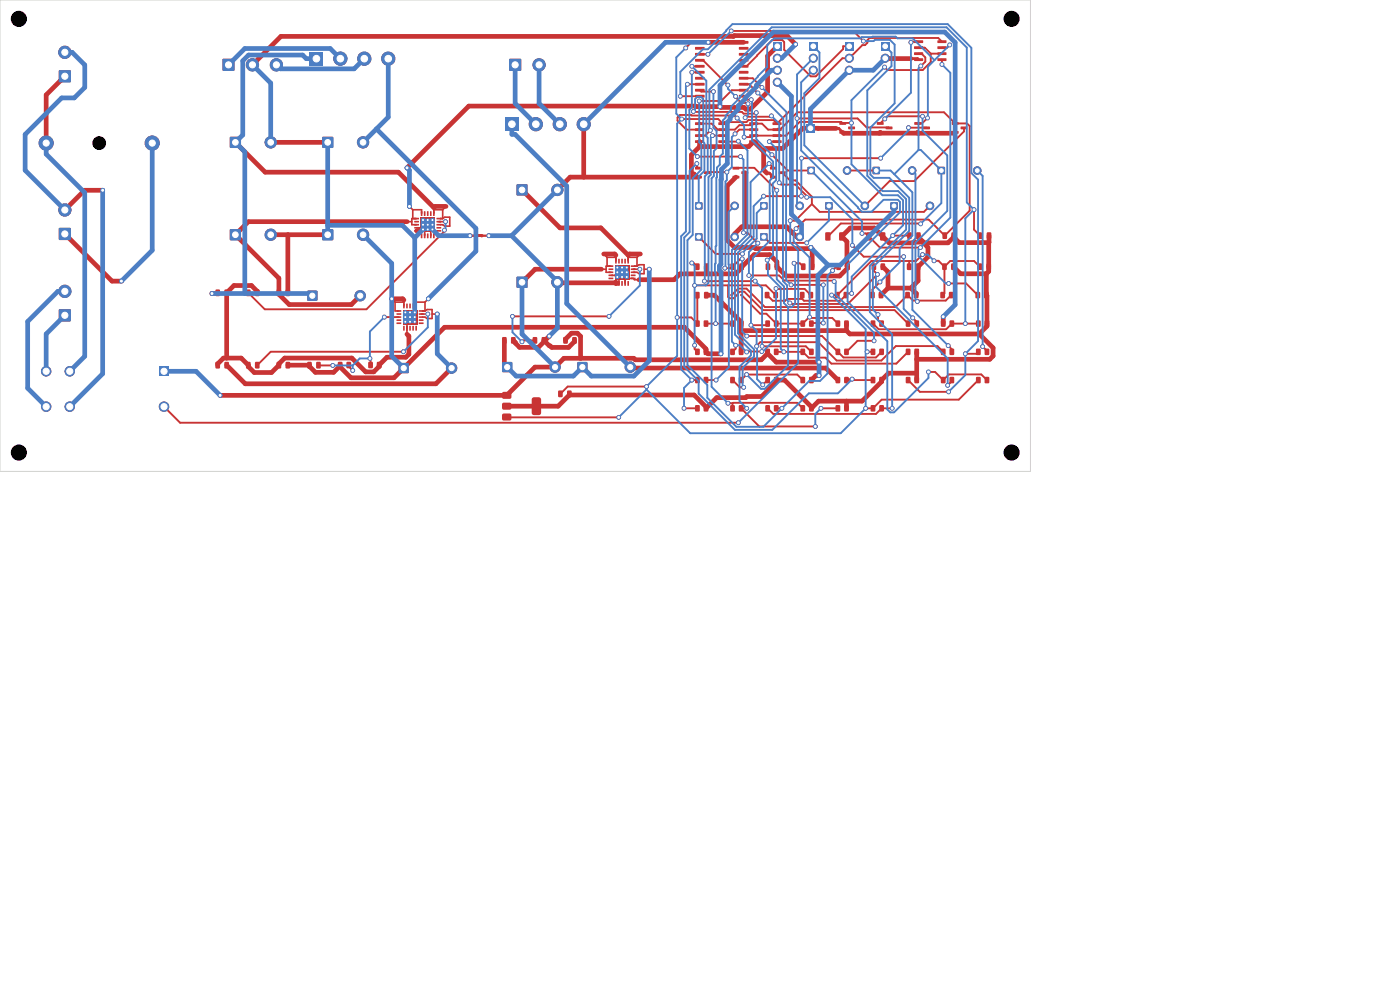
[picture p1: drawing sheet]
<svg xmlns="http://www.w3.org/2000/svg" width="297mm" height="210mm" viewBox="0 0 297 210" stroke-linecap="round" stroke-linejoin="round" font-family="sans-serif">
<g fill="#c83434">
<path d="M101.2 49.7h1v.6h-1z"/>
<path d="M58.7 76.8l.7-.1 .2 .2 .1 1-.2 .3h-.6l-.2-.2z"/>
<path d="M60.6 76.8l.7-.1 .2 .2 .1 1-.2 .3h-.6l-.2-.2z"/>
<path d="M107.2 24.9h2.8v2.8h-2.8z"/>
</g>
<g fill="#c83434" stroke="#c83434" stroke-width=".21">
<circle cx="113.7" cy="26.3" r="1.4"/>
<circle cx="118.8" cy="26.3" r="1.4"/>
<circle cx="123.8" cy="26.3" r="1.4"/>
</g>
<path d="M199 35.4h1.4v1.5h-1.4z" fill="#c83434"/>
<circle cx="207.3" cy="36.2" r=".8" fill="#c83434" stroke="#c83434" stroke-width=".21"/>
<g fill="#c83434">
<path d="M147.5 8.7h1.9l.1 .5-2 .1z"/>
<path d="M147.5 10h1.9l.1 .5h-2z"/>
<path d="M147.5 11.3l1.9-.1 .1 .5-2 .1z"/>
<path d="M147.5 12.5h1.9l.1 .5-2 .1z"/>
<path d="M147.5 13.8h1.9l.1 .5h-2z"/>
<path d="M147.5 15.1l1.9-.1 .1 .5-2 .1z"/>
<path d="M147.5 16.3h1.9l.1 .5-2 .1z"/>
<path d="M147.5 17.6h1.9l.1 .5-2 .1z"/>
<path d="M147.5 18.9h1.9l.1 .4-2 .1z"/>
<path d="M147.5 20.2l1.9-.1 .1 .5-2 .1z"/>
<path d="M156.8 20.2l1.9-.1 .1 .5-2 .1z"/>
<path d="M156.8 18.9h1.9l.1 .4-2 .1z"/>
<path d="M156.8 17.6h1.9l.1 .5-2 .1z"/>
<path d="M156.8 16.3h1.9l.1 .5-2 .1z"/>
<path d="M156.8 15.1l1.9-.1 .1 .5-2 .1z"/>
<path d="M156.8 13.8h1.9l.1 .5h-2z"/>
<path d="M156.8 12.5h1.9l.1 .5-2 .1z"/>
<path d="M156.8 11.3l1.9-.1 .1 .5-2 .1z"/>
<path d="M156.8 10h1.9l.1 .5h-2z"/>
<path d="M156.8 8.7h1.9l.1 .5-2 .1z"/>
<path d="M78.2 76.8l.7-.1 .2 .2v1l-.1 .2h-.7l-.2-.1z"/>
<path d="M80 76.8l.7-.1 .2 .2v1l-.1 .2h-.6l-.3-.1z"/>
<path d="M162.4 68l.7-.1 .2 .2 .1 1-.2 .2h-.6l-.2-.1z"/>
<path d="M164.2 68l.7-.1 .3 .2v1l-.2 .2h-.6l-.2-.1z"/>
<path d="M84.6 77.1h2.1v2h-2.1z"/>
</g>
<circle cx="95.8" cy="78.1" r="1.1" fill="#c83434" stroke="#c83434" stroke-width=".21"/>
<g fill="#c83434">
<path d="M45.8 76.8l.6-.1 .3 .2v1l-.2 .3h-.6l-.2-.2z"/>
<path d="M47.7 76.8l.6-.1 .3 .2v1l-.2 .3h-.6l-.2-.2z"/>
<path d="M147.5 68l.7-.1 .2 .2 .1 1-.2 .2h-.6l-.2-.1z"/>
<path d="M149.3 68l.7-.1 .3 .2v1l-.2 .2h-.6l-.2-.1z"/>
<path d="M177.2 62l.7-.1 .2 .1v1l-.1 .3h-.6l-.3-.2z"/>
<path d="M179 62l.7-.1 .2 .1 .1 1-.2 .3h-.6l-.2-.2z"/>
<path d="M199.9 55.9h.7l.2 .1 .1 1.1-.2 .2h-.6l-.2-.2z"/>
<path d="M201.8 55.9h.7l.2 .1 .1 1.1-.2 .2h-.6l-.2-.2z"/>
<path d="M155 86l.7-.1 .2 .2v1l-.1 .2h-.7l-.2-.1z"/>
<path d="M156.8 86l.7-.1 .2 .2v1l-.1 .2h-.6l-.3-.1z"/>
<path d="M185.2 35.4h1.4v1.5h-1.4z"/>
</g>
<circle cx="193.5" cy="36.2" r=".8" fill="#c83434" stroke="#c83434" stroke-width=".21"/>
<g fill="#c83434">
<path d="M186 25.9h1.4l.1 .5-1.4 .1z"/>
<path d="M186 27.8h1.4l.1 .5-1.4 .1z"/>
<path d="M187.9 26.9l1.4-.1v.5l-1.3 .1z"/>
<path d="M106.6 71.6l.6-.1 .3 .1v1.1l-.2 .2h-.6l-.2-.1z"/>
<path d="M108.5 71.6l.6-.1 .3 .1v1.1l-.2 .2h-.6l-.2-.1z"/>
<path d="M52.2 76.8l.7-.1 .3 .2v1l-.2 .3h-.6l-.2-.2z"/>
<path d="M54.1 76.8l.7-.1 .3 .2v1l-.2 .3h-.6l-.2-.2z"/>
<path d="M147.5 86l.7-.1 .2 .2 .1 1-.2 .2h-.6l-.2-.1z"/>
<path d="M149.3 86l.7-.1 .3 .2v1l-.2 .2h-.6l-.2-.1z"/>
<path d="M161.3 49.5h1.5v1.5h-1.5z"/>
</g>
<circle cx="169.7" cy="50.3" r=".8" fill="#c83434" stroke="#c83434" stroke-width=".21"/>
<g fill="#c83434">
<path d="M163.4 35.4h1.3l.1 .5-1.4 .1z"/>
<path d="M163.4 37.3h1.3l.1 .5-1.4 .1z"/>
<path d="M165.3 36.4l1.3-.1 .1 .5-1.4 .1z"/>
<path d="M184.8 68l.7-.1 .2 .2v1l-.1 .2h-.7l-.2-.1z"/>
<path d="M186.6 68l.7-.1 .2 .2v1l-.1 .2h-.6l-.3-.1z"/>
<path d="M45.8 61.5l.6-.1 .3 .1v1.1l-.2 .2h-.6l-.2-.1z"/>
<path d="M47.7 61.5l.6-.1 .3 .1v1.1l-.2 .2h-.6l-.2-.1z"/>
<path d="M192.2 68l.7-.1 .2 .2 .1 1-.2 .2h-.6l-.2-.1z"/>
<path d="M194 68l.7-.1 .3 .2v1l-.2 .2h-.6l-.2-.1z"/>
<path d="M192.5 49.3h.7l.2 .1v1.1l-.1 .2h-.6l-.2-.1z"/>
<path d="M194.4 49.3h.7l.2 .1v1.1l-.1 .2h-.6l-.2-.1z"/>
<path d="M118.5 82.9l.6-.1 .3 .2v1l-.2 .3h-.6l-.2-.2z"/>
<path d="M120.4 82.9l.6-.1 .3 .2v1l-.2 .3h-.6l-.2-.2z"/>
<path d="M193.9 8.6h1.9v.4l-1.8 .1z"/>
<path d="M193.9 9.9l1.9-.1v.5l-1.8 .1z"/>
<path d="M193.9 11.1h1.9v.5l-1.8 .1z"/>
<path d="M193.9 12.4h1.9v.5h-1.8z"/>
<path d="M198.9 12.4h1.8l.1 .5h-1.9z"/>
<path d="M198.9 11.1h1.8l.1 .5-1.9 .1z"/>
<path d="M198.9 9.9l1.8-.1 .1 .5-1.9 .1z"/>
<path d="M198.9 8.6h1.8l.1 .4-1.9 .1z"/>
<path d="M68.4 48.7h2.2v2.2h-2.2z"/>
</g>
<circle cx="77" cy="49.8" r="1.2" fill="#c83434" stroke="#c83434" stroke-width=".21"/>
<g fill="#c83434">
<path d="M162.3 62l.7-.1 .2 .1v1l-.1 .3h-.6l-.3-.2z"/>
<path d="M164.1 62l.7-.1 .2 .1 .1 1-.2 .3h-.6l-.2-.2z"/>
<path d="M171.1 26.4h1.7v1.7h-1.7z"/>
<path d="M207.1 80l.7-.1 .2 .2 .1 1-.2 .2h-.6l-.2-.1z"/>
<path d="M208.9 80l.7-.1 .3 .2v1l-.2 .2h-.6l-.2-.1z"/>
<path d="M199.7 74l.7-.1 .2 .2v1l-.1 .2h-.7l-.2-.1z"/>
<path d="M201.5 74l.7-.1 .2 .2v1l-.1 .2h-.6l-.3-.1z"/>
<path d="M207.5 49.3h.7l.2 .1v1.1l-.1 .2h-.6l-.3-.1z"/>
<path d="M209.4 49.3h.7l.2 .1v1.1l-.1 .2h-.6l-.3-.1z"/>
</g>
<g fill="#c83434" stroke="#c83434" stroke-width=".21">
<circle cx="9.8" cy="30.4" r="1.5"/>
<circle cx="32.3" cy="30.4" r="1.5"/>
</g>
<path d="M164.1 9h1.7v1.7h-1.7z" fill="#c83434"/>
<g fill="#c83434" stroke="#c83434" stroke-width=".21">
<circle cx="164.9" cy="12.4" r=".85"/>
<circle cx="164.9" cy="14.9" r=".85"/>
<circle cx="164.9" cy="17.4" r=".85"/>
</g>
<g fill="#c83434">
<path d="M177.3 86l.7-.1 .2 .2 .1 1-.2 .2h-.6l-.2-.1z"/>
<path d="M179.1 86l.7-.1 .3 .2v1l-.2 .2h-.6l-.2-.1z"/>
<path d="M179.3 9h1.7v1.7h-1.7z"/>
</g>
<g fill="#c83434" stroke="#c83434" stroke-width=".21">
<circle cx="180.2" cy="12.4" r=".85"/>
<circle cx="180.2" cy="14.9" r=".85"/>
</g>
<path d="M65.2 61.7h2.1v2.1h-2.1z" fill="#c83434"/>
<circle cx="76.4" cy="62.7" r="1.1" fill="#c83434" stroke="#c83434" stroke-width=".21"/>
<g fill="#c83434">
<path d="M162.4 74l.7-.1 .2 .2 .1 1-.2 .2h-.6l-.2-.1z"/>
<path d="M164.2 74l.7-.1 .3 .2v1l-.2 .2h-.6l-.2-.1z"/>
<path d="M147.5 74l.7-.1 .2 .2 .1 1-.2 .2h-.6l-.2-.1z"/>
<path d="M149.3 74l.7-.1 .3 .2v1l-.2 .2h-.6l-.2-.1z"/>
<path d="M48.8 48.7h2.3v2.2h-2.3z"/>
</g>
<circle cx="57.4" cy="49.8" r="1.2" fill="#c83434" stroke="#c83434" stroke-width=".21"/>
<g fill="#c83434">
<path d="M65.2 76.8l.7-.1 .2 .2 .1 1-.2 .3h-.6l-.2-.2z"/>
<path d="M67.1 76.8l.7-.1 .2 .2 .1 1-.2 .3h-.6l-.2-.2z"/>
<path d="M147.5 62l.7-.1 .2 .2v1l-.1 .2-.6 .1-.2-.2z"/>
<path d="M149.4 62l.7-.1 .2 .2v1l-.1 .2-.6 .1-.2-.2z"/>
<path d="M65.7 11h2.8v2.8h-2.8z"/>
</g>
<g fill="#c83434" stroke="#c83434" stroke-width=".21">
<circle cx="72.2" cy="12.4" r="1.4"/>
<circle cx="77.3" cy="12.4" r="1.4"/>
<circle cx="82.4" cy="12.4" r="1.4"/>
</g>
<path d="M109.6 39.2h2.3v2.2h-2.3z" fill="#c83434"/>
<circle cx="118.2" cy="40.3" r="1.2" fill="#c83434" stroke="#c83434" stroke-width=".21"/>
<g fill="#c83434">
<path d="M52.2 61.5l.7-.1 .3 .1v1.1l-.2 .2h-.6l-.2-.1z"/>
<path d="M54.1 61.5l.7-.1 .3 .1v1.1l-.2 .2h-.6l-.2-.1z"/>
<path d="M71.7 76.8l.7-.1 .3 .2v1l-.2 .2h-.6l-.2-.1z"/>
<path d="M73.5 76.8l.7-.1 .3 .2v1l-.2 .2h-.6l-.2-.1z"/>
<path d="M184.8 74l.7-.1 .2 .2v1l-.1 .2h-.7l-.2-.1z"/>
<path d="M186.6 74l.7-.1 .2 .2v1l-.1 .2h-.6l-.3-.1z"/>
<path d="M169.9 74l.7-.1 .2 .2v1l-.1 .2h-.7l-.2-.1z"/>
<path d="M171.7 74l.7-.1 .2 .2v1l-.1 .2h-.6l-.3-.1z"/>
<path d="M169.9 80l.7-.1 .2 .2v1l-.1 .2h-.7l-.2-.1z"/>
<path d="M171.7 80l.7-.1 .2 .2v1l-.1 .2h-.6l-.3-.1z"/>
<path d="M177.3 80l.7-.1 .2 .2 .1 1-.2 .2h-.6l-.2-.1z"/>
<path d="M179.1 80l.7-.1 .3 .2v1l-.2 .2h-.6l-.2-.1z"/>
<path d="M12.5 65.7h2.5v2.4h-2.5z"/>
</g>
<circle cx="13.8" cy="61.8" r="1.3" fill="#c83434" stroke="#c83434" stroke-width=".21"/>
<g fill="#c83434">
<path d="M175.1 49.3h.9l.2 .1v1.4l-.2 .2-.7 .1-.2-.2z"/>
<path d="M178.1 49.3h.8l.2 .1 .1 1.4-.2 .2-.7 .1-.3-.2z"/>
<path d="M155 74l.7-.1 .2 .2v1l-.1 .2h-.7l-.2-.1z"/>
<path d="M156.8 74l.7-.1 .2 .2v1l-.1 .2h-.6l-.3-.1z"/>
<path d="M113.1 71.6l.6-.1 .3 .1v1.1l-.2 .2h-.6l-.2-.1z"/>
<path d="M115 71.6l.6-.1 .3 .1v1.1l-.2 .2h-.6l-.2-.1z"/>
<path d="M147.5 49.5h1.5v1.5h-1.5z"/>
</g>
<circle cx="155.9" cy="50.3" r=".8" fill="#c83434" stroke="#c83434" stroke-width=".21"/>
<g fill="#c83434">
<path d="M155 62.4h.5v.4h-.5z"/>
<path d="M157.1 62.4h.5v.4h-.5z"/>
<path d="M170 55.9h.7l.2 .1v1.1l-.2 .2h-.5l-.3-.2z"/>
<path d="M171.9 55.9h.7l.2 .1v1.1l-.2 .2h-.5l-.3-.2z"/>
<path d="M175.1 42.9h1.5v1.5h-1.5z"/>
</g>
<circle cx="183.5" cy="43.7" r=".8" fill="#c83434" stroke="#c83434" stroke-width=".21"/>
<g fill="#c83434">
<path d="M207.1 68l.7-.1 .2 .2 .1 1-.2 .2h-.6l-.2-.1z"/>
<path d="M208.9 68l.7-.1 .3 .2v1l-.2 .2h-.6l-.2-.1z"/>
<path d="M58.7 61.5l.7-.1 .2 .1 .1 1.1-.2 .2h-.6l-.2-.1z"/>
<path d="M60.6 61.5l.7-.1 .2 .1 .1 1.1-.2 .2h-.6l-.2-.1z"/>
<path d="M162.4 86l.7-.1 .2 .2 .1 1-.2 .2h-.6l-.2-.1z"/>
<path d="M164.2 86l.7-.1 .3 .2v1l-.2 .2h-.6l-.2-.1z"/>
<path d="M169.9 68l.7-.1 .2 .2v1l-.1 .2h-.7l-.2-.1z"/>
<path d="M171.7 68l.7-.1 .2 .2v1l-.1 .2h-.6l-.3-.1z"/>
<path d="M155 55.9h.7l.2 .1v1.1l-.1 .2h-.6l-.3-.2z"/>
<path d="M156.9 55.9h.7l.2 .1v1.1l-.1 .2h-.6l-.3-.2z"/>
<path d="M119.5 71.6l.7-.1 .3 .1v1.1l-.2 .2h-.6l-.2-.1z"/>
<path d="M121.4 71.6l.7-.1 .3 .1v1.1l-.2 .2h-.6l-.2-.1z"/>
<path d="M106.6 83.3l.3-.2 1.4 .1 .2 .3-.1 1-.3 .1-1.4-.1-.2-.3z"/>
<path d="M106.6 85.6l.3-.2 1.4 .1 .2 .3-.1 1-.3 .1-1.4-.1-.2-.3z"/>
<path d="M112.9 84.4l.3-.1h1.1l.4 .2 .1 3.1-.3 .4-1.3 .1-.3-.3-.1-3z"/>
<path d="M106.6 87.9l.3-.2 1.4 .1 .2 .3-.1 1-.3 .1-1.4-.1-.2-.3z"/>
<path d="M192.4 55.9h.7l.3 .1v1.1l-.2 .2h-.6l-.2-.2z"/>
<path d="M194.3 55.9h.7l.3 .1v1.1l-.2 .2h-.6l-.2-.2z"/>
<path d="M186.9 9h1.7v1.7h-1.7z"/>
</g>
<circle cx="187.8" cy="12.4" r=".85" fill="#c83434" stroke="#c83434" stroke-width=".21"/>
<g fill="#c83434">
<path d="M177.3 68l.7-.1 .2 .2 .1 1-.2 .2h-.6l-.2-.1z"/>
<path d="M179.1 68l.7-.1 .3 .2v1l-.2 .2h-.6l-.2-.1z"/>
<path d="M207 62l.7-.1 .2 .1v1l-.1 .3h-.6l-.3-.2z"/>
<path d="M208.8 62l.7-.1 .2 .1 .1 1-.2 .3h-.6l-.2-.2z"/>
<path d="M207.1 74l.7-.1 .2 .2 .1 1-.2 .2h-.6l-.2-.1z"/>
<path d="M208.9 74l.7-.1 .3 .2v1l-.2 .2h-.6l-.2-.1z"/>
<path d="M207.4 55.9h.7l.2 .1 .1 1.1-.2 .2h-.6l-.2-.2z"/>
<path d="M209.3 55.9h.7l.2 .1 .1 1.1-.2 .2h-.6l-.2-.2z"/>
<path d="M171.4 35.4h1.4v1.5h-1.4z"/>
</g>
<circle cx="179.7" cy="36.2" r=".8" fill="#c83434" stroke="#c83434" stroke-width=".21"/>
<path d="M188.9 42.9h1.5v1.5h-1.5z" fill="#c83434"/>
<circle cx="197.3" cy="43.7" r=".8" fill="#c83434" stroke="#c83434" stroke-width=".21"/>
<g fill="#c83434">
<path d="M169.7 62l.7-.1 .3 .1v1l-.2 .3h-.6l-.2-.2z"/>
<path d="M171.6 62l.7-.1 .2 .1v1l-.1 .3h-.7l-.2-.2z"/>
<path d="M161.3 42.9h1.5v1.5h-1.5z"/>
</g>
<circle cx="169.7" cy="43.7" r=".8" fill="#c83434" stroke="#c83434" stroke-width=".21"/>
<path d="M12.5 48.4h2.5v2.5h-2.5z" fill="#c83434"/>
<circle cx="13.8" cy="44.5" r="1.3" fill="#c83434" stroke="#c83434" stroke-width=".21"/>
<g fill="#c83434">
<path d="M200 49.3h.7l.2 .1v1.1l-.1 .2h-.6l-.3-.1z"/>
<path d="M201.9 49.3h.7l.2 .1v1.1l-.1 .2h-.6l-.3-.1z"/>
<path d="M199.7 68l.7-.1 .2 .2v1l-.1 .2h-.7l-.2-.1z"/>
<path d="M201.5 68l.7-.1 .2 .2v1l-.1 .2h-.6l-.3-.1z"/>
<path d="M192.2 80l.7-.1 .2 .2 .1 1-.2 .2h-.6l-.2-.1z"/>
<path d="M194 80l.7-.1 .3 .2v1l-.2 .2h-.6l-.2-.1z"/>
<path d="M106.6 76.8h2v2.1h-2z"/>
</g>
<circle cx="117.8" cy="77.9" r="1.1" fill="#c83434" stroke="#c83434" stroke-width=".21"/>
<g fill="#c83434">
<path d="M199.5 62l.7-.1 .3 .1v1l-.2 .3h-.6l-.2-.2z"/>
<path d="M201.4 62l.7-.1 .2 .1v1l-.1 .3h-.7l-.2-.2z"/>
<path d="M177.3 74l.7-.1 .2 .2 .1 1-.2 .2h-.6l-.2-.1z"/>
<path d="M179.1 74l.7-.1 .3 .2v1l-.2 .2h-.6l-.2-.1z"/>
<path d="M68.4 29.1h2.2v2.2h-2.2z"/>
</g>
<circle cx="77" cy="30.2" r="1.2" fill="#c83434" stroke="#c83434" stroke-width=".21"/>
<g fill="#c83434">
<path d="M147.5 55.9h.7l.2 .1v1.1l-.1 .2h-.6l-.2-.2z"/>
<path d="M149.4 55.9h.7l.2 .1v1.1l-.1 .2h-.6l-.2-.2z"/>
<path d="M183.8 49.3h.8l.3 .1v1.4l-.2 .2-.7 .1-.2-.2z"/>
<path d="M186.8 49.3h.8l.2 .1v1.4l-.1 .2-.8 .1-.2-.2z"/>
<path d="M48.8 29.1h2.3v2.2h-2.3z"/>
</g>
<circle cx="57.4" cy="30.2" r="1.2" fill="#c83434" stroke="#c83434" stroke-width=".21"/>
<g fill="#c83434">
<path d="M199.7 80l.7-.1 .2 .2v1l-.1 .2h-.7l-.2-.1z"/>
<path d="M201.5 80l.7-.1 .2 .2v1l-.1 .2h-.6l-.3-.1z"/>
<path d="M184.8 86l.7-.1 .2 .2v1l-.1 .2h-.7l-.2-.1z"/>
<path d="M186.6 86l.7-.1 .2 .2v1l-.1 .2h-.6l-.3-.1z"/>
<path d="M147.5 35.4h1.3l.1 .5-1.4 .1z"/>
<path d="M147.5 37.3h1.3l.1 .5-1.4 .1z"/>
<path d="M149.4 36.4l1.3-.1 .1 .5-1.4 .1z"/>
<path d="M162.4 80l.7-.1 .2 .2 .1 1-.2 .2h-.6l-.2-.1z"/>
<path d="M164.2 80l.7-.1 .3 .2v1l-.2 .2h-.6l-.2-.1z"/>
</g>
<g fill="#c83434" stroke="#c83434" stroke-width=".21">
<circle cx="14.8" cy="78.8" r="1"/>
<circle cx="9.8" cy="78.8" r="1"/>
<circle cx="14.8" cy="86.3" r="1"/>
<circle cx="9.8" cy="86.3" r="1"/>
</g>
<path d="M33.8 77.8h2v2h-2z" fill="#c83434"/>
<circle cx="34.8" cy="86.3" r="1" fill="#c83434" stroke="#c83434" stroke-width=".21"/>
<g fill="#c83434">
<path d="M147.5 26l1.8-.1 .1 .5-1.9 .1z"/>
<path d="M147.5 27.2h1.8l.1 .5-1.9 .1z"/>
<path d="M147.5 28.5h1.8l.1 .5-1.9 .1z"/>
<path d="M147.5 29.8h1.8l.1 .4-1.9 .1z"/>
<path d="M152.4 29.8h1.8l.1 .4-1.8 .1z"/>
<path d="M152.4 28.5h1.8l.1 .5-1.8 .1z"/>
<path d="M152.4 27.2h1.8l.1 .5-1.8 .1z"/>
<path d="M152.4 26l1.8-.1 .1 .5-1.8 .1z"/>
<path d="M201.9 25.9h1.4l.1 .5-1.4 .1z"/>
<path d="M201.9 27.8h1.4l.1 .5-1.4 .1z"/>
<path d="M203.8 26.9l1.4-.1v.5l-1.3 .1z"/>
<path d="M122.5 76.8h2.1v2.1h-2.1z"/>
</g>
<circle cx="133.7" cy="77.9" r="1.1" fill="#c83434" stroke="#c83434" stroke-width=".21"/>
<g fill="#c83434">
<path d="M84.1 65.8h1v.3h-.9z"/>
<path d="M84.1 66.5l1-.1v.3l-.9 .1z"/>
<path d="M84.1 67.1h1v.3h-.9z"/>
<path d="M84.1 67.8l1-.1v.3l-.9 .1z"/>
<path d="M84.1 68.4h1v.3h-.9z"/>
<path d="M85.5 69.1l.4 .1-.1 .9h-.3z"/>
<path d="M86.2 69.1l.3 .1v.9h-.3z"/>
<path d="M86.8 69.1l.4 .1-.1 .9h-.3z"/>
<path d="M87.5 69.1l.3 .1v.9h-.3z"/>
<path d="M88.1 69.1l.4 .1-.1 .9h-.3z"/>
<path d="M88.9 68.4h.9l.1 .3h-1z"/>
<path d="M88.9 67.8l.9-.1 .1 .3-1 .1z"/>
<path d="M88.9 67.1h.9l.1 .3h-1z"/>
<path d="M88.9 66.5l.9-.1 .1 .3-1 .1z"/>
<path d="M88.9 65.8h.9l.1 .3h-1z"/>
<path d="M88.1 64.4h.4l-.1 1h-.3z"/>
<path d="M87.5 64.4h.3v1h-.3z"/>
<path d="M86.8 64.4h.4l-.1 1h-.3z"/>
<path d="M86.2 64.4h.3v1h-.3z"/>
<path d="M85.5 64.4h.4l-.1 1h-.3z"/>
</g>
<g fill="#c83434" stroke="#c83434" stroke-width=".21">
<circle cx="86" cy="66.3" r=".25"/>
<circle cx="86" cy="67.3" r=".25"/>
<circle cx="86" cy="68.3" r=".25"/>
<circle cx="87" cy="66.3" r=".25"/>
<circle cx="87" cy="67.3" r=".25"/>
</g>
<path d="M85.4 65.7h3.2v3.1h-3.2z" fill="#c83434"/>
<g fill="#c83434" stroke="#c83434" stroke-width=".21">
<circle cx="87" cy="68.3" r=".25"/>
<circle cx="88" cy="66.3" r=".25"/>
<circle cx="88" cy="67.3" r=".25"/>
<circle cx="88" cy="68.3" r=".25"/>
</g>
<path d="M147.5 42.9h1.5v1.5h-1.5z" fill="#c83434"/>
<circle cx="155.9" cy="43.7" r=".8" fill="#c83434" stroke="#c83434" stroke-width=".21"/>
<g fill="#c83434">
<path d="M177.5 55.9h.6l.3 .1v1.1l-.2 .2h-.6l-.2-.2z"/>
<path d="M179.4 55.9h.6l.3 .1v1.1l-.2 .2h-.6l-.2-.2z"/>
<path d="M147.5 80l.7-.1 .2 .2 .1 1-.2 .2h-.6l-.2-.1z"/>
<path d="M149.3 80l.7-.1 .3 .2v1l-.2 .2h-.6l-.2-.1z"/>
<path d="M184.8 80l.7-.1 .2 .2v1l-.1 .2h-.7l-.2-.1z"/>
<path d="M186.6 80l.7-.1 .2 .2v1l-.1 .2h-.6l-.3-.1z"/>
<path d="M129.1 56.3h1v.3h-1z"/>
<path d="M129.1 57l1-.1v.3l-1 .1z"/>
<path d="M129.1 57.6h1v.3h-1z"/>
<path d="M129.1 58.3l1-.1v.3l-1 .1z"/>
<path d="M129.1 58.9h1v.3h-1z"/>
<path d="M130.5 59.6l.3 .1v.9h-.3z"/>
<path d="M131.2 59.6l.3 .1-.1 .9h-.3z"/>
<path d="M131.8 59.6l.3 .1v.9h-.3z"/>
<path d="M132.5 59.6l.3 .1-.1 .9h-.3z"/>
<path d="M133.1 59.6l.3 .1v.9h-.3z"/>
<path d="M133.8 58.9h1v.3h-.9z"/>
<path d="M133.8 58.3l1-.1v.3l-.9 .1z"/>
<path d="M133.8 57.6h1v.3h-.9z"/>
<path d="M133.8 57l1-.1v.3l-.9 .1z"/>
<path d="M133.8 56.3h1v.3h-.9z"/>
<path d="M133.1 54.9h.3v1h-.3z"/>
<path d="M132.5 54.9h.3l-.1 1h-.3z"/>
<path d="M131.8 54.9h.3v1h-.3z"/>
<path d="M131.2 54.9h.3l-.1 1h-.3z"/>
<path d="M130.5 54.9h.3v1h-.3z"/>
</g>
<g fill="#c83434" stroke="#c83434" stroke-width=".21">
<circle cx="131" cy="56.8" r=".25"/>
<circle cx="131" cy="57.8" r=".25"/>
<circle cx="131" cy="58.8" r=".25"/>
<circle cx="132" cy="56.8" r=".25"/>
<circle cx="132" cy="57.8" r=".25"/>
</g>
<path d="M130.4 56.2h3.1v3.1h-3.1z" fill="#c83434"/>
<g fill="#c83434" stroke="#c83434" stroke-width=".21">
<circle cx="132" cy="58.8" r=".25"/>
<circle cx="133" cy="56.8" r=".25"/>
<circle cx="133" cy="57.8" r=".25"/>
<circle cx="133" cy="58.8" r=".25"/>
</g>
<g fill="#c83434">
<path d="M87.9 46.2h.9l.1 .3h-1z"/>
<path d="M87.9 46.9h.9l.1 .2-1 .1z"/>
<path d="M87.9 47.5h.9l.1 .3h-1z"/>
<path d="M87.9 48.2h.9l.1 .2-1 .1z"/>
<path d="M87.9 48.8h.9l.1 .3h-1z"/>
<path d="M89.3 49.5l.3 .1v.9h-.3z"/>
<path d="M89.9 49.5l.4 .1-.1 .9h-.3z"/>
<path d="M90.6 49.5l.3 .1v.9h-.3z"/>
<path d="M91.2 49.5l.4 .1-.1 .9h-.3z"/>
<path d="M91.9 49.5l.3 .1v.9h-.3z"/>
<path d="M92.6 48.8h1v.3h-1z"/>
<path d="M92.6 48.2h1v.2l-1 .1z"/>
<path d="M92.6 47.5h1v.3h-1z"/>
<path d="M92.6 46.9h1v.2l-1 .1z"/>
<path d="M92.6 46.2h1v.3h-1z"/>
<path d="M91.9 44.8h.3v1h-.3z"/>
<path d="M91.2 44.8h.4l-.1 1h-.3z"/>
<path d="M90.6 44.8h.3v1h-.3z"/>
<path d="M89.9 44.8h.4l-.1 1h-.3z"/>
<path d="M89.3 44.8h.3v1h-.3z"/>
</g>
<g fill="#c83434" stroke="#c83434" stroke-width=".21">
<circle cx="89.7" cy="46.7" r=".25"/>
<circle cx="89.7" cy="47.7" r=".25"/>
<circle cx="89.7" cy="48.7" r=".25"/>
<circle cx="90.7" cy="46.7" r=".25"/>
<circle cx="90.7" cy="47.7" r=".25"/>
</g>
<path d="M89.2 46.1h3.1v3.1h-3.1z" fill="#c83434"/>
<g fill="#c83434" stroke="#c83434" stroke-width=".21">
<circle cx="90.7" cy="48.7" r=".25"/>
<circle cx="91.7" cy="46.7" r=".25"/>
<circle cx="91.7" cy="47.7" r=".25"/>
<circle cx="91.7" cy="48.7" r=".25"/>
</g>
<path d="M171.7 9h1.7v1.7h-1.7z" fill="#c83434"/>
<g fill="#c83434" stroke="#c83434" stroke-width=".21">
<circle cx="172.5" cy="12.4" r=".85"/>
<circle cx="172.5" cy="14.9" r=".85"/>
</g>
<g fill="#c83434">
<path d="M184.6 62l.7-.1 .3 .1v1l-.2 .3h-.6l-.2-.2z"/>
<path d="M186.5 62l.7-.1 .2 .1v1l-.1 .3h-.7l-.2-.2z"/>
<path d="M185 55.9h.6l.3 .1v1.1l-.2 .2h-.6l-.2-.2z"/>
<path d="M186.9 55.9h.6l.3 .1v1.1l-.2 .2h-.6l-.2-.2z"/>
<path d="M178.1 25.9h1.3l.1 .5-1.4 .1z"/>
<path d="M178.1 27.8h1.3l.1 .5-1.4 .1z"/>
<path d="M180 26.9l1.3-.1 .1 .5-1.4 .1z"/>
<path d="M159 26l1.8-.1 .1 .5-1.9 .1z"/>
<path d="M159 27.2h1.8l.1 .5-1.9 .1z"/>
<path d="M159 28.5h1.8l.1 .5-1.9 .1z"/>
<path d="M159 29.8h1.8l.1 .4-1.9 .1z"/>
<path d="M163.9 29.8h1.8l.1 .4-1.8 .1z"/>
<path d="M163.9 28.5h1.8l.1 .5-1.8 .1z"/>
<path d="M163.9 27.2h1.8l.1 .5-1.8 .1z"/>
<path d="M163.9 26l1.8-.1 .1 .5-1.8 .1z"/>
<path d="M155 68l.7-.1 .2 .2v1l-.1 .2h-.7l-.2-.1z"/>
<path d="M156.8 68l.7-.1 .2 .2v1l-.1 .2h-.6l-.3-.1z"/>
<path d="M162.5 55.9h.7l.2 .1v1.1l-.1 .2h-.6l-.3-.2z"/>
<path d="M164.4 55.9h.7l.2 .1v1.1l-.1 .2h-.6l-.3-.2z"/>
<path d="M47.2 12.5h2.5v2.5h-2.5z"/>
</g>
<g fill="#c83434" stroke="#c83434" stroke-width=".21">
<circle cx="53.6" cy="13.8" r="1.3"/>
<circle cx="58.6" cy="13.8" r="1.3"/>
</g>
<path d="M108.1 12.5h2.4v2.5h-2.4z" fill="#c83434"/>
<circle cx="114.4" cy="13.8" r="1.3" fill="#c83434" stroke="#c83434" stroke-width=".21"/>
<g fill="#c83434">
<path d="M155.4 35.4h1.4l.1 .5-1.4 .1z"/>
<path d="M155.4 37.3h1.4l.1 .5-1.4 .1z"/>
<path d="M157.3 36.4l1.3-.1 .1 .5-1.3 .1z"/>
</g>
<g fill="#c83434" stroke="#c83434" stroke-width=".21">
<circle cx="102.2" cy="50" r=".25"/>
<circle cx="101.2" cy="50" r=".25"/>
</g>
<path d="M12.5 14.9h2.5v2.5h-2.5z" fill="#c83434"/>
<circle cx="13.8" cy="11.1" r="1.3" fill="#c83434" stroke="#c83434" stroke-width=".21"/>
<g fill="#c83434">
<path d="M155 80l.7-.1 .2 .2v1l-.1 .2h-.7l-.2-.1z"/>
<path d="M156.8 80l.7-.1 .2 .2v1l-.1 .2h-.6l-.3-.1z"/>
<path d="M192.1 62l.7-.1 .2 .1v1l-.1 .3h-.6l-.3-.2z"/>
<path d="M193.9 62l.7-.1 .2 .1 .1 1-.2 .3h-.6l-.2-.2z"/>
<path d="M194 25.9h1.3l.1 .5-1.4 .1z"/>
<path d="M194 27.8h1.3l.1 .5-1.4 .1z"/>
<path d="M195.9 26.9l1.3-.1 .1 .5-1.4 .1z"/>
<path d="M169.9 86l.7-.1 .2 .2v1l-.1 .2h-.7l-.2-.1z"/>
<path d="M171.7 86l.7-.1 .2 .2v1l-.1 .2h-.6l-.3-.1z"/>
<path d="M192.2 74l.7-.1 .2 .2 .1 1-.2 .2h-.6l-.2-.1z"/>
<path d="M194 74l.7-.1 .3 .2v1l-.2 .2h-.6l-.2-.1z"/>
<path d="M109.6 58.8h2.3v2.2h-2.3z"/>
</g>
<g fill="#c83434" stroke="#c83434" stroke-width=".21">
<circle cx="118.2" cy="59.9" r="1.2"/>
<circle cx="168.8" cy="9.4" r=".4"/>
<circle cx="99.7" cy="50" r=".4"/>
<circle cx="152.9" cy="75" r=".4"/>
<circle cx="83.1" cy="63.4" r=".4"/>
<circle cx="103.7" cy="50" r=".4"/>
<circle cx="150.2" cy="9" r=".4"/>
<circle cx="116.5" cy="71.3" r=".4"/>
<circle cx="195.3" cy="14" r=".4"/>
<circle cx="195.3" cy="47.5" r=".4"/>
<circle cx="186.7" cy="59.8" r=".4"/>
<circle cx="208.5" cy="73.5" r=".4"/>
<circle cx="195.7" cy="54" r=".4"/>
<circle cx="183.6" cy="86.6" r=".4"/>
<circle cx="144.6" cy="25.3" r=".4"/>
<circle cx="184" cy="74.6" r=".4"/>
<circle cx="137.2" cy="82" r=".4"/>
<circle cx="176.4" cy="62.6" r=".4"/>
<circle cx="143.7" cy="67.3" r=".4"/>
<circle cx="131.3" cy="88.5" r=".4"/>
<circle cx="198.2" cy="55.3" r=".4"/>
<circle cx="145.5" cy="10.2" r=".4"/>
<circle cx="186.3" cy="66.7" r=".4"/>
<circle cx="155.1" cy="6.6" r=".4"/>
<circle cx="150.2" cy="11.5" r=".4"/>
<circle cx="183.2" cy="8.7" r=".4"/>
<circle cx="156.1" cy="20.5" r=".4"/>
<circle cx="165.3" cy="38.8" r=".4"/>
<circle cx="191.7" cy="54.4" r=".4"/>
<circle cx="171.1" cy="41.8" r=".4"/>
<circle cx="163.7" cy="24.6" r=".4"/>
<circle cx="158.7" cy="22" r=".4"/>
<circle cx="154.4" cy="18.1" r=".4"/>
<circle cx="180.8" cy="52" r=".4"/>
<circle cx="158.1" cy="25" r=".4"/>
<circle cx="193.6" cy="67.4" r=".4"/>
<circle cx="160.2" cy="59.6" r=".4"/>
<circle cx="149.4" cy="59.6" r=".4"/>
<circle cx="146.8" cy="14.1" r=".4"/>
<circle cx="161.7" cy="73.5" r=".4"/>
<circle cx="177" cy="59.7" r=".4"/>
<circle cx="185.4" cy="72.3" r=".4"/>
<circle cx="160.8" cy="51.6" r=".4"/>
<circle cx="158.9" cy="58.4" r=".4"/>
<circle cx="157.1" cy="33.2" r=".4"/>
<circle cx="147.9" cy="33.2" r=".4"/>
<circle cx="146.8" cy="15.3" r=".4"/>
<circle cx="157.7" cy="49.4" r=".4"/>
<circle cx="145.1" cy="86.6" r=".4"/>
<circle cx="146.8" cy="80.6" r=".4"/>
<circle cx="145.8" cy="17.9" r=".4"/>
<circle cx="151.3" cy="19.4" r=".4"/>
<circle cx="154.4" cy="85.5" r=".4"/>
<circle cx="144.3" cy="20.4" r=".4"/>
<circle cx="204.8" cy="75" r=".4"/>
<circle cx="201.2" cy="83.1" r=".4"/>
<circle cx="161.8" cy="81.6" r=".4"/>
<circle cx="160.5" cy="73.5" r=".4"/>
<circle cx="159.4" cy="21.1" r=".4"/>
<circle cx="159.3" cy="69" r=".4"/>
<circle cx="176.6" cy="57.4" r=".4"/>
<circle cx="148.3" cy="21.4" r=".4"/>
<circle cx="165.9" cy="86.6" r=".4"/>
<circle cx="160.8" cy="19.7" r=".4"/>
<circle cx="167.6" cy="64.3" r=".4"/>
<circle cx="201" cy="81.7" r=".4"/>
<circle cx="186.1" cy="58.2" r=".4"/>
<circle cx="174.7" cy="68.5" r=".4"/>
<circle cx="161.6" cy="18.5" r=".4"/>
<circle cx="167.8" cy="60.4" r=".4"/>
<circle cx="174.7" cy="60.4" r=".4"/>
<circle cx="74.8" cy="78.6" r=".4"/>
<circle cx="78.5" cy="76" r=".4"/>
<circle cx="70.6" cy="77.5" r=".4"/>
<circle cx="81.5" cy="67.3" r=".4"/>
<circle cx="171.8" cy="67.3" r=".4"/>
<circle cx="168.9" cy="48.5" r=".4"/>
<circle cx="90.9" cy="63.4" r=".4"/>
<circle cx="92.8" cy="66.6" r=".4"/>
<circle cx="201.5" cy="9.5" r=".4"/>
<circle cx="196.8" cy="25" r=".4"/>
<circle cx="151.8" cy="68.6" r=".4"/>
<circle cx="189.4" cy="50" r=".4"/>
<circle cx="156.4" cy="25" r=".4"/>
<circle cx="157.9" cy="29.1" r=".4"/>
<circle cx="180.6" cy="26.1" r=".4"/>
<circle cx="187.7" cy="14.2" r=".4"/>
<circle cx="180.7" cy="62.2" r=".4"/>
<circle cx="173" cy="90.5" r=".4"/>
<circle cx="163.2" cy="34.7" r=".4"/>
<circle cx="174.2" cy="86.6" r=".4"/>
<circle cx="158.4" cy="86.6" r=".4"/>
<circle cx="201.2" cy="73.3" r=".4"/>
<circle cx="194.6" cy="64" r=".4"/>
<circle cx="187.7" cy="25.2" r=".4"/>
<circle cx="195.7" cy="24.7" r=".4"/>
<circle cx="193.2" cy="9" r=".4"/>
<circle cx="169.1" cy="25.1" r=".4"/>
<circle cx="137.7" cy="57.1" r=".4"/>
<circle cx="85.6" cy="74.6" r=".4"/>
<circle cx="90.8" cy="66.6" r=".4"/>
<circle cx="171.1" cy="51.5" r=".4"/>
<circle cx="167.6" cy="46.8" r=".4"/>
<circle cx="156.6" cy="89.7" r=".4"/>
<circle cx="150.7" cy="27.7" r=".4"/>
<circle cx="204.8" cy="68.6" r=".4"/>
<circle cx="206.6" cy="44.5" r=".4"/>
<circle cx="45" cy="62.3" r=".4"/>
<circle cx="151.1" cy="28.8" r=".4"/>
<circle cx="147.4" cy="73.2" r=".4"/>
<circle cx="147.4" cy="60.5" r=".4"/>
<circle cx="146.8" cy="55.8" r=".4"/>
<circle cx="199.8" cy="13.7" r=".4"/>
<circle cx="201.2" cy="60.1" r=".4"/>
<circle cx="182.9" cy="49.5" r=".4"/>
<circle cx="160.4" cy="23.9" r=".4"/>
<circle cx="163.8" cy="32.8" r=".4"/>
<circle cx="147.1" cy="23.7" r=".4"/>
<circle cx="195.3" cy="52.5" r=".4"/>
<circle cx="197" cy="78.9" r=".4"/>
<circle cx="25.8" cy="59.6" r=".4"/>
<circle cx="86.3" cy="35.6" r=".4"/>
<circle cx="86.9" cy="43.8" r=".4"/>
<circle cx="200.1" cy="67.2" r=".4"/>
<circle cx="152.7" cy="22.6" r=".4"/>
<circle cx="172" cy="52.5" r=".4"/>
<circle cx="173.8" cy="76.8" r=".4"/>
<circle cx="173.8" cy="79.7" r=".4"/>
<circle cx="46.7" cy="83.9" r=".4"/>
<circle cx="162.8" cy="55.2" r=".4"/>
<circle cx="166.3" cy="74.6" r=".4"/>
<circle cx="163.2" cy="30" r=".4"/>
<circle cx="94.5" cy="47" r=".4"/>
<circle cx="94.3" cy="48.8" r=".4"/>
<circle cx="154.2" cy="36.5" r=".4"/>
<circle cx="155.9" cy="28.4" r=".4"/>
<circle cx="153.8" cy="56.9" r=".4"/>
<circle cx="157.5" cy="54.9" r=".4"/>
<circle cx="158.4" cy="71.3" r=".4"/>
<circle cx="168.5" cy="55.8" r=".4"/>
<circle cx="158.4" cy="79.5" r=".4"/>
<circle cx="164.8" cy="40.4" r=".4"/>
<circle cx="147.8" cy="34.7" r=".4"/>
<circle cx="180.8" cy="80.4" r=".4"/>
<circle cx="161.6" cy="74.6" r=".4"/>
<circle cx="164.6" cy="61.2" r=".4"/>
<circle cx="158.4" cy="74.7" r=".4"/>
<circle cx="156.6" cy="30" r=".4"/>
<circle cx="156.1" cy="73.3" r=".4"/>
<circle cx="129.2" cy="67.1" r=".4"/>
<circle cx="135.7" cy="57.1" r=".4"/>
<circle cx="110.7" cy="72.5" r=".4"/>
<circle cx="108.7" cy="67.1" r=".4"/>
<circle cx="157.5" cy="53.9" r=".4"/>
<circle cx="189.3" cy="86.6" r=".4"/>
<circle cx="21.8" cy="40.4" r=".4"/>
<circle cx="151.9" cy="80.6" r=".4"/>
<circle cx="170" cy="33.6" r=".4"/>
<circle cx="162" cy="41.6" r=".4"/>
<circle cx="170" cy="41.6" r=".4"/>
<circle cx="157.8" cy="82.2" r=".4"/>
<circle cx="192.7" cy="27.1" r=".4"/>
<circle cx="186.8" cy="33.6" r=".4"/>
</g>
<g fill="none" stroke="#c83434" stroke-width="1">
<path d="M13.8 16.2l-4 3.9v10.3M150.2 9h7.6M164.9 9.8l-2.1 2.1v7.6l-3.6 3.7h-1l-.4-.4h-4.9l-.2-.2h-5l-.1-.1h-48.1l-13.2 13.1M168.8 9.4l-1.9-1.8h-11.1l-.2 .1h-96l-6 6.1M187.8 12.4h5.4M49.9 30.2l6.4 6.3h28.2l7.5 7.5 .3-.2h2.3M57.4 30.2h12.1M123.8 26.3v11.3M148.2 37.6h-27.2l-2.8 2.7M148.4 30v1.1M148.4 31.1l-1.7 1.7 .1 3.9M148.4 31.1h10.4l1.1-1.1 2.1 2"/>
<path d="M156.1 37.6l-1.8 1.8v11.5l1.5 1.6h4.3l.2 .2h11.5l.2-.2 .3 .3v3.8M158 36.6v11.5M162 32v4.1l.7 .6M177.4 27.2h-7.1l-4.3 4.3h-3.5l-.5 .5M178.8 28.1l.2 .2h7.5l.2-.2 .2 .1h7.6l.2-.1 .2 .2h7.6l.1-.2M13.8 49.6l10 10h2M21.8 40.4h-3.9l-4.1 4.1M57.4 49.8h12.1M61.1 49.8v12.3M86.4 47h-33.7l-2.8 2.8 9.3 9.2v3.4l2.1 2.2h13.2l1.9-1.9M88.4 49h.3M89.2 48.7h1.5"/>
<path d="M89.7 46.7h1M89.7 47.7h2M110.7 40.3l8.1 8h8.7l5.8 5.8 .2-.2h2.3M127.6 57.1h-14.1l-2.8 2.8M128.1 53.9h2.3l.3 .2M130.5 60l.5 .1M130.7 59.8l-.2 .2h-12.1l-.2-.1M131 56.8h2M131 58.4v.4h1M131 57.8h2M149.8 56.6v1.5M155.9 50.3v-.7l1.5-1.5h9.5l2.1 2.2h.7"/>
<path d="M187.3 56.6l1.1 1.1v3.4M194.8 50v.3l1.2 1.2h5.1l1.2-1.2M195.7 51.4h-1.9l-.2 .1h-5l-3.1-3.1h-5.1l-1.8 1.8 1.1 1.1v5.2l.1 .4-1.7 1.6h-11.3l-2-1.9v-1.1l-1.5-1.5h-3.3l-2.7 2.6v.2l-1.2 1.3h-11.9l-1.2 1.2h-7.5M195.7 51.4l1.2 1.1v2l-2.1 2.1v3l-1.6 1.5M195.8 51.3l-.1 .1M202.3 56.6l1.5 1.5h5.5M202.3 50.3l1.2 1.2h6.3M202.3 50v.3M209.3 58.1l.1 11.1-1.7 1.6M209.8 51.5v6.1l-.5 .5M209.8 50v1.5M46.2 62.1l-.2 .2h-1"/>
<path d="M48.1 77.5l3.9 3.9h40.5l3.3-3.3M54.6 62.1v-.3l-1.2-1.2h-3.8l-1.5 1.5v13.9M72.2 77.4v.2l-1.4 1.4h-3.9l-1.2-1.3v-.2h-4.6M83.1 63.4h2.3l.3 .2M86 68.3h2M86 66.3h2M86 67.3h2M86.3 68.3v.1M86.3 70.9l.4 .4v3.8l-.6 .7h-4l-1.7 1.6v.3l-1.1 1.2h-1.7l-3-2.9h-14.2l-2.8 3h-3.7l-1.2-1.2v-.3l-1.5-1.5h-3.8l-1.2 1.2v.3M107 72.2v5.1l.6 .6M108.9 72.2l1.3 1.5h4l1.3-1.3M116.5 71.3l-.9 .9h-.2l1.7 1.5h3.5l1.3-1.3v-.2"/>
<path d="M120 72.2v-.3l1.2-1.2h1.3l.7 .6v4.7M133.7 77.9l.2 .2h41.3l2.5 2.5M149.8 62.6h1.8l5.6 5.7v6.3M152.9 75h-2.7l-.4-.4v-.6l-4.6-4.6h-50.9l-10.7 10.7h-9.1l-2.5-2.4M157.2 70.1h22.4M162.8 75l-1.3 1.3h-26.7l-.3-.3h-14.9l-1.8 1.9h-4.3l-6 6h-60.8M162.8 75l1.9 1.8h9.1M162.8 74.6v.4M173.8 79.7h-.7l-1 .9M179.6 68.6v1.5M179.6 70.1l.7 .7h27.4M188.4 61.1h4.8"/>
<path d="M188.4 61.1l-1.5 1.5M193.2 61.1l1.2 1.1v.4M194.5 74.6v6M194.5 79.2h-6l-1.5 1.4v.4l-4.1 4.1h-9.3l-1.5 1.5M200.1 67.2v1.4M207.7 70.8l3 3v1.7l-.7 .7h-15.5M120.8 83.8h26.5l2.6 2.7M120.8 83.8l-2.4 2.4h-10.9M120.8 83.5v.3M172.3 86.5l-5.9-5.9h-1.7v.4l-3.1 3.1h-3.2l-.2 .2h-6.2l-2.2 2.3M179.6 85.1v1.5"/>
</g>
<g fill="none" stroke="#c83434" stroke-width=".35">
<path d="M86.4 47h1M86.9 43.8l.7 .7M87.6 44.5h1.8v.8M87.6 44.5v1.9M88.4 48.3h.9M88.4 46.4h-1v1.3h1M88.7 49h.6M90.1 49.1v.9M91.4 49.1v.9M92 44.5h1.9M92 44v1.3M93.4 46.4h.5"/>
<path d="M93.4 47h1.1M93.9 46.4l.5-.3h1v1.9h-1l-.5-.3h-.5M93.9 44.5v1.9M94.6 43.8l-.7 .7M127.6 57.1h1M128.1 53.9l.7 .7M128.8 54.6h1.9M128.8 54.6v1.9M129.6 58.4h.9M129.6 56.5h-1v1.3h1M130.7 59.2v.6M130.7 54.1v1.3"/>
<path d="M131.3 59.2v.6M132.6 59.2h.1M132.6 59.2v.9M133.3 54.6h1.8M133.3 54.1v1.3M133.4 59.1h.9l.3 .2h.9M134.6 57.1h1.1M134.6 56.5h.5M135.1 56.5l.5-.3h1v1.9h-1l-.5-.3h-.8M135.1 54.6v1.9M135.8 53.9l-.7 .7M136.6 57.1h1.1"/>
<path d="M83.1 63.4l.7 .7M83.8 64.1v1.9h.8M83.8 64.1h1.9M85.7 63.6v1.3M86.3 68.4v2.5M89.6 66h.6M89.6 66.6h1.2M90.2 64.1h-1.9v.8M90.2 66l.4-.3h1.1v1.9h-1.1l-.4-.3h-.6M90.2 64.1v1.9M90.9 63.4l-.7 .7M91.7 66.6h1.1"/>
<path d="M131 60.1h.3"/>
</g>
<path d="M99.7 50h1.5M102.2 50h1.5M130.5 58.4h.5M133 58.8l.4 .3" fill="none" stroke="#c83434" stroke-width=".5"/>
<path d="M193.2 12.4h1.5l.2 .3M146.8 36.7h.5l.9 .9M162.7 36.7h.5l.9 .9M177.4 27.2h.5l.9 .9" fill="none" stroke="#c83434" stroke-width=".6"/>
<g fill="none" stroke="#c83434" stroke-width=".4">
<path d="M145.8 17.9h2.7M146.8 15.3h1.7M146.8 14.1h1.7M148.5 9h-1.8l-1.2 1.2M148.5 11.5h1.7M148.5 12.8h.7l5.2 5.3M148.5 19.1l.3 .3h2.5M155.1 6.6h25.9l2.2 2.1M157.8 17.9h1.1l1.9 1.8M157.8 19.1h-2.5l-2.3 2.3h-4.7M157.8 16.6h1.9l1.9 1.9M180.2 9.8h-1.3v.6l-5.8 5.8h-1.1l-5.6-5.6v-1.7l-.4-.4h-2.2l-5.4 5.6h-.6"/>
<path d="M194.9 11.4h.6l.8 .8v.9l-1 .9M194.9 10.1h1.3l1.3 1.3M194.9 8.8h-1.5l-.2 .2M197.5 11.4h2.3M197.5 11.4v1.8l-1.7 1.7h-7.5l-.6-.7M199.8 8.8l-.8-.7h-14.5l-.5 .4v.6l-.5 .5h-.6l-2.7 2.8h-1.5l-13.9 13.8-.7-.7h-5.3l-.4 .4h-4.7l-.3 .3-1-.9h-7.8M199.8 12.7v1M201.5 9.5l-.6 .6h-1.1M144.3 20.4h4.2M147.1 23.7h10.3l.4 .4h2.4l.2-.2M147.8 34.7v.6l.4 .4M147.9 33.2h9.2"/>
<path d="M148.4 26.2h2.6l1.3 1.3h3.6l1-.9h2.7l.3-.4h1.8l1.2 1.3h1.9l.2-.2M150.7 27.7l-1.1 1.1h-1.2M151.1 28.8h2.3M154.2 36.5h-4l-.1 .1M156.1 20.5v.1l1.2 1.2h1.2l.2 .2M156.1 35.7l3.9-.1 4.8 4.8M156.4 25l-.6-.5h-9.1l-.1-.1h-2.3l-.6 .5v.7l1.9 1.9h2.8M156.6 30h-3.2M157.8 20.4l.7 .7h.9M159.9 27.5h-3.1l-.9 .9M163.2 34.7l.9 1M163.2 30h1.6"/>
<path d="M163.7 24.6l-.2 .2h-5.2l-.2 .2M163.8 32.8l3.3 3.4h5M165 27.3h.7l3.5-3.5h31.1l2.3 2.4h2.6l.5 .5v18l-5.3 5.3-3.4-3.4h-26.2l-1.9 1.9M165 27.3h.1M165.3 38.8l.4 .4h3l2.4 2.4v.2M165.9 36.6l1.7 1.7h1.2l3.4 3.4v1.6M169.1 25.1h12.8l1.9 1.9 4.8 .1M170 33.6h16.8M179.7 36.2h6.2M180.6 26.1l-1.8 .1-.3-.3h-8.9l-2.9 2.9h-6.8l-.3 .3h-1.7M187.7 25.2h.1M192.7 27.1h3.9"/>
<path d="M195.7 24.7h-7.4l-1.6 1.5M196.8 25l-1.2 1.2h-.9M204.5 27.1v.8l-10.5 10.5h-5.3l-5.2 5.3M93.1 47h.3M94.3 48.8v.3l-16.6 16.5h-21.5l-3.5-3.5M134.3 57.1h.3M146.8 55.8h.3l.8 .8M148.2 50.3l3.6 3.6h5.7M149.4 59.6h10.8M157.5 54.9h-.4l-2 2h-1.3M157.7 49.4h.9l2.2 2.2M158.9 58.4h6.4l1.1 1.1h10.4l.2 .2"/>
<path d="M162 41.6h8M162 50.3l1.3 1.2h7.8M162.8 55.2l.1 .1v1.3M168.5 55.8h1.2l.7 .8M172.2 43.3l1.7 1.6h22.1l1.3-1.2M172.2 43.3l-3.5 3.5h-1.1M177.9 56.6h-.5l-.8 .8M180.8 52l2.4 2.4h8.5M182.9 49.5h.8l3 3h8.6M185.4 56.6v.8l.7 .8-6.2 6.3h-12.1l-.2-.2M186.7 59.8l-1.6 1.6v1.2M189.4 50h3.5"/>
<path d="M192.9 55.4v1.2M195.3 47.5l-16.9-.1-2.8 2.8M195.7 54l-1.4 1.4h-9.4l-7.3 7.2h-1.2M198.2 55.3h.9l1.3 1.3M200.4 56.6l1.2-1.2h5l1.3 1.2M200.4 56.6v5.6l-.4 .4M206.6 44.5h.1M206.6 44.5v4.2l1.3 1.3M67.6 77.5h3M74 77.4v.3l.8 .9M78.5 76l.1 .2v1.2M81.5 67.3h3.1"/>
<path d="M85.6 74.6h-28.2l-2.8 2.9M89.3 66.6h.3M108.7 67.1h20.5M113.5 72.2h-2.5l-.3 .3M143.7 67.3h2.9l1.3 1.3M147.4 73.2v.8l.5 .6M147.4 60.5h15.1l2.1 2.1M147.9 62.6v6M149.8 68.6h5.6M154.5 60.5v2.5l.3 .3h.8l1.3-1.4h1l3.9 3.9h28l2.8 2.8M155.2 62.6l1.4-1.4h1.8l3.9 3.9h27.7l2.5-2.5 1.2 1.2h6.9l1.2-1.2M156.1 73.3v.7l-.7 .6"/>
<path d="M157.3 62.6l4 3.9h1.3l2.1 2.1h5.6l1.2-1.1h5.1l1.1 1.1M158.4 71.3h16l4.5 4.5h6.9l1.2-1.2M160.5 73.5l.8-.9h12.3l3.9 3.9h9.5l3-3.1h8.9l1.2 1.2M161.6 74.6l-3.2 .1M161.7 73.5h9.3l1.1 1.1M162.7 62.6l1.2 1.2h2.7l.4-.4h3.2M162.8 68.6l-.3 .4h-3.2M164.6 61.2l6.1 .1 1.3 1.3M164.7 74.6h5.6l1.2 1.3h3.6l1.3 1.2h13.7l2.5-2.5M167.8 60.4h6.9M170.2 62.6v.8M171.8 67.3v.2"/>
<path d="M174.7 68.5h-2.5l-.1 .1M180.7 62.2h-.9l-1.5 1.6h-7.7l-.4-.4M184 74.6h1.2M185.2 68.6l1.2 1.2h14.3l1.2-1.2h5.7M185.4 72.3h-3.5l-2.3 2.3M186.3 66.7v1.2l.7 .7M193.6 67.4l.9 .9v.3M194.6 63.8v.2M197 78.9h1.4l1.7 1.7 1.2-1.2h6.9l1.2 1.2M201.2 73.3l.7 .8v.5M201.2 60.1h3.8l2.4 2.5M207.6 74.6l-.5 .4h-2.3"/>
<path d="M208.5 73.5l.9 .9v.2M34.8 86.3l3.4 3.4h118.4M107.5 88.5h23.8M137.2 82h-16.8l-1.5 1.5M145.1 86.6h2.8M146.8 80.6h1.1M147.9 86.6h.1M149.8 80.6h2.1M154.4 85.5h1M155.4 85.5l13.7-.1 1.2 1.2M155.4 85.5v1.1M155.4 80.6l1.5 1.6h.9"/>
<path d="M157.2 80.6l1.2-1.1h10.7l1.2 1.1M158.4 86.6h-1.2l3.9 3.9h11.9M162.8 80.6l-1 1M164.7 86.6h1.2M174.2 86.6h3.5M180.8 80.4h-1l-.2 .2h5.6M189.3 86.6h-2.3l-1.2 1.2h-21.8l-1.2-1.2M192.6 80.6l2.5 2.5h6.1M201.9 80.6v.3l-.9 .8M207.6 80.6l-4.2 4.2h-16.4l-1.8 1.8h-1.6"/>
</g>
<path d="M107.2 24.9h2.8v2.8h-2.8z" fill="#4d7fc4"/>
<g fill="#4d7fc4" stroke="#4d7fc4" stroke-width=".21">
<circle cx="113.7" cy="26.3" r="1.4"/>
<circle cx="118.8" cy="26.3" r="1.4"/>
<circle cx="123.8" cy="26.3" r="1.4"/>
</g>
<path d="M199 35.4h1.4v1.5h-1.4z" fill="#4d7fc4"/>
<circle cx="207.3" cy="36.2" r=".8" fill="#4d7fc4" stroke="#4d7fc4" stroke-width=".21"/>
<path d="M84.6 77.1h2.1v2h-2.1z" fill="#4d7fc4"/>
<circle cx="95.8" cy="78.1" r="1.1" fill="#4d7fc4" stroke="#4d7fc4" stroke-width=".21"/>
<path d="M185.2 35.4h1.4v1.5h-1.4z" fill="#4d7fc4"/>
<circle cx="193.5" cy="36.2" r=".8" fill="#4d7fc4" stroke="#4d7fc4" stroke-width=".21"/>
<path d="M161.3 49.5h1.5v1.5h-1.5z" fill="#4d7fc4"/>
<circle cx="169.7" cy="50.3" r=".8" fill="#4d7fc4" stroke="#4d7fc4" stroke-width=".21"/>
<path d="M68.4 48.7h2.2v2.2h-2.2z" fill="#4d7fc4"/>
<circle cx="77" cy="49.8" r="1.2" fill="#4d7fc4" stroke="#4d7fc4" stroke-width=".21"/>
<path d="M171.1 26.4h1.7v1.7h-1.7z" fill="#4d7fc4"/>
<g fill="#4d7fc4" stroke="#4d7fc4" stroke-width=".21">
<circle cx="9.8" cy="30.4" r="1.5"/>
<circle cx="32.3" cy="30.4" r="1.5"/>
</g>
<path d="M164.1 9h1.7v1.7h-1.7z" fill="#4d7fc4"/>
<g fill="#4d7fc4" stroke="#4d7fc4" stroke-width=".21">
<circle cx="164.9" cy="12.4" r=".85"/>
<circle cx="164.9" cy="14.9" r=".85"/>
<circle cx="164.9" cy="17.4" r=".85"/>
</g>
<path d="M179.3 9h1.7v1.7h-1.7z" fill="#4d7fc4"/>
<g fill="#4d7fc4" stroke="#4d7fc4" stroke-width=".21">
<circle cx="180.2" cy="12.4" r=".85"/>
<circle cx="180.2" cy="14.9" r=".85"/>
</g>
<path d="M65.2 61.7h2.1v2.1h-2.1z" fill="#4d7fc4"/>
<circle cx="76.4" cy="62.7" r="1.1" fill="#4d7fc4" stroke="#4d7fc4" stroke-width=".21"/>
<path d="M48.8 48.7h2.3v2.2h-2.3z" fill="#4d7fc4"/>
<circle cx="57.4" cy="49.8" r="1.2" fill="#4d7fc4" stroke="#4d7fc4" stroke-width=".21"/>
<path d="M65.7 11h2.8v2.8h-2.8z" fill="#4d7fc4"/>
<g fill="#4d7fc4" stroke="#4d7fc4" stroke-width=".21">
<circle cx="72.2" cy="12.4" r="1.4"/>
<circle cx="77.3" cy="12.4" r="1.4"/>
<circle cx="82.4" cy="12.4" r="1.4"/>
</g>
<path d="M109.6 39.2h2.3v2.2h-2.3z" fill="#4d7fc4"/>
<circle cx="118.2" cy="40.3" r="1.2" fill="#4d7fc4" stroke="#4d7fc4" stroke-width=".21"/>
<path d="M12.5 65.7h2.5v2.4h-2.5z" fill="#4d7fc4"/>
<circle cx="13.8" cy="61.8" r="1.3" fill="#4d7fc4" stroke="#4d7fc4" stroke-width=".21"/>
<path d="M147.5 49.5h1.5v1.5h-1.5z" fill="#4d7fc4"/>
<circle cx="155.9" cy="50.3" r=".8" fill="#4d7fc4" stroke="#4d7fc4" stroke-width=".21"/>
<path d="M175.1 42.9h1.5v1.5h-1.5z" fill="#4d7fc4"/>
<circle cx="183.5" cy="43.7" r=".8" fill="#4d7fc4" stroke="#4d7fc4" stroke-width=".21"/>
<path d="M186.9 9h1.7v1.7h-1.7z" fill="#4d7fc4"/>
<circle cx="187.8" cy="12.4" r=".85" fill="#4d7fc4" stroke="#4d7fc4" stroke-width=".21"/>
<path d="M171.4 35.4h1.4v1.5h-1.4z" fill="#4d7fc4"/>
<circle cx="179.7" cy="36.2" r=".8" fill="#4d7fc4" stroke="#4d7fc4" stroke-width=".21"/>
<path d="M188.9 42.9h1.5v1.5h-1.5z" fill="#4d7fc4"/>
<circle cx="197.3" cy="43.7" r=".8" fill="#4d7fc4" stroke="#4d7fc4" stroke-width=".21"/>
<path d="M161.3 42.9h1.5v1.5h-1.5z" fill="#4d7fc4"/>
<circle cx="169.7" cy="43.7" r=".8" fill="#4d7fc4" stroke="#4d7fc4" stroke-width=".21"/>
<path d="M12.5 48.4h2.5v2.5h-2.5z" fill="#4d7fc4"/>
<circle cx="13.8" cy="44.5" r="1.3" fill="#4d7fc4" stroke="#4d7fc4" stroke-width=".21"/>
<path d="M106.6 76.8h2v2.1h-2z" fill="#4d7fc4"/>
<circle cx="117.8" cy="77.9" r="1.1" fill="#4d7fc4" stroke="#4d7fc4" stroke-width=".21"/>
<path d="M68.4 29.1h2.2v2.2h-2.2z" fill="#4d7fc4"/>
<circle cx="77" cy="30.2" r="1.2" fill="#4d7fc4" stroke="#4d7fc4" stroke-width=".21"/>
<path d="M48.8 29.1h2.3v2.2h-2.3z" fill="#4d7fc4"/>
<g fill="#4d7fc4" stroke="#4d7fc4" stroke-width=".21">
<circle cx="57.4" cy="30.2" r="1.2"/>
<circle cx="14.8" cy="78.8" r="1"/>
<circle cx="9.8" cy="78.8" r="1"/>
<circle cx="14.8" cy="86.3" r="1"/>
<circle cx="9.8" cy="86.3" r="1"/>
</g>
<path d="M33.8 77.8h2v2h-2z" fill="#4d7fc4"/>
<circle cx="34.8" cy="86.3" r="1" fill="#4d7fc4" stroke="#4d7fc4" stroke-width=".21"/>
<path d="M122.5 76.8h2.1v2.1h-2.1z" fill="#4d7fc4"/>
<g fill="#4d7fc4" stroke="#4d7fc4" stroke-width=".21">
<circle cx="133.7" cy="77.9" r="1.1"/>
<circle cx="86" cy="66.3" r=".25"/>
<circle cx="86" cy="67.3" r=".25"/>
<circle cx="86" cy="68.3" r=".25"/>
<circle cx="87" cy="66.3" r=".25"/>
<circle cx="87" cy="67.3" r=".25"/>
</g>
<path d="M85.7 66h2.5v2.5h-2.5z" fill="#4d7fc4"/>
<g fill="#4d7fc4" stroke="#4d7fc4" stroke-width=".21">
<circle cx="87" cy="68.3" r=".25"/>
<circle cx="88" cy="66.3" r=".25"/>
<circle cx="88" cy="67.3" r=".25"/>
<circle cx="88" cy="68.3" r=".25"/>
</g>
<path d="M147.5 42.9h1.5v1.5h-1.5z" fill="#4d7fc4"/>
<g fill="#4d7fc4" stroke="#4d7fc4" stroke-width=".21">
<circle cx="155.9" cy="43.7" r=".8"/>
<circle cx="131" cy="56.8" r=".25"/>
<circle cx="131" cy="57.8" r=".25"/>
<circle cx="131" cy="58.8" r=".25"/>
<circle cx="132" cy="56.8" r=".25"/>
<circle cx="132" cy="57.8" r=".25"/>
</g>
<path d="M130.7 56.5h2.5v2.5h-2.5z" fill="#4d7fc4"/>
<g fill="#4d7fc4" stroke="#4d7fc4" stroke-width=".21">
<circle cx="132" cy="58.8" r=".25"/>
<circle cx="133" cy="56.8" r=".25"/>
<circle cx="133" cy="57.8" r=".25"/>
<circle cx="133" cy="58.8" r=".25"/>
<circle cx="89.7" cy="46.7" r=".25"/>
<circle cx="89.7" cy="47.7" r=".25"/>
<circle cx="89.7" cy="48.7" r=".25"/>
<circle cx="90.7" cy="46.7" r=".25"/>
<circle cx="90.7" cy="47.7" r=".25"/>
</g>
<path d="M89.5 46.4h2.5v2.5h-2.5z" fill="#4d7fc4"/>
<g fill="#4d7fc4" stroke="#4d7fc4" stroke-width=".21">
<circle cx="90.7" cy="48.7" r=".25"/>
<circle cx="91.7" cy="46.7" r=".25"/>
<circle cx="91.7" cy="47.7" r=".25"/>
<circle cx="91.7" cy="48.7" r=".25"/>
</g>
<path d="M171.7 9h1.7v1.7h-1.7z" fill="#4d7fc4"/>
<g fill="#4d7fc4" stroke="#4d7fc4" stroke-width=".21">
<circle cx="172.5" cy="12.4" r=".85"/>
<circle cx="172.5" cy="14.9" r=".85"/>
</g>
<path d="M47.2 12.5h2.5v2.5h-2.5z" fill="#4d7fc4"/>
<g fill="#4d7fc4" stroke="#4d7fc4" stroke-width=".21">
<circle cx="53.6" cy="13.8" r="1.3"/>
<circle cx="58.6" cy="13.8" r="1.3"/>
</g>
<path d="M108.1 12.5h2.4v2.5h-2.4z" fill="#4d7fc4"/>
<circle cx="114.4" cy="13.8" r="1.3" fill="#4d7fc4" stroke="#4d7fc4" stroke-width=".21"/>
<path d="M12.5 14.9h2.5v2.5h-2.5z" fill="#4d7fc4"/>
<circle cx="13.8" cy="11.1" r="1.3" fill="#4d7fc4" stroke="#4d7fc4" stroke-width=".21"/>
<path d="M109.6 58.8h2.3v2.2h-2.3z" fill="#4d7fc4"/>
<g fill="#4d7fc4" stroke="#4d7fc4" stroke-width=".21">
<circle cx="118.2" cy="59.9" r="1.2"/>
<circle cx="168.8" cy="9.4" r=".4"/>
<circle cx="99.7" cy="50" r=".4"/>
<circle cx="152.9" cy="75" r=".4"/>
<circle cx="83.1" cy="63.4" r=".4"/>
<circle cx="103.7" cy="50" r=".4"/>
<circle cx="150.2" cy="9" r=".4"/>
<circle cx="116.5" cy="71.3" r=".4"/>
<circle cx="195.3" cy="14" r=".4"/>
<circle cx="195.3" cy="47.5" r=".4"/>
<circle cx="186.7" cy="59.8" r=".4"/>
<circle cx="208.5" cy="73.5" r=".4"/>
<circle cx="195.7" cy="54" r=".4"/>
<circle cx="183.6" cy="86.6" r=".4"/>
<circle cx="144.6" cy="25.3" r=".4"/>
<circle cx="184" cy="74.6" r=".4"/>
<circle cx="137.2" cy="82" r=".4"/>
<circle cx="176.4" cy="62.6" r=".4"/>
<circle cx="143.7" cy="67.3" r=".4"/>
<circle cx="131.3" cy="88.5" r=".4"/>
<circle cx="198.2" cy="55.3" r=".4"/>
<circle cx="145.5" cy="10.2" r=".4"/>
<circle cx="186.3" cy="66.7" r=".4"/>
<circle cx="155.1" cy="6.6" r=".4"/>
<circle cx="150.2" cy="11.5" r=".4"/>
<circle cx="183.2" cy="8.7" r=".4"/>
<circle cx="156.1" cy="20.5" r=".4"/>
<circle cx="165.3" cy="38.8" r=".4"/>
<circle cx="191.7" cy="54.4" r=".4"/>
<circle cx="171.1" cy="41.8" r=".4"/>
<circle cx="163.7" cy="24.6" r=".4"/>
<circle cx="158.7" cy="22" r=".4"/>
<circle cx="154.4" cy="18.1" r=".4"/>
<circle cx="180.8" cy="52" r=".4"/>
<circle cx="158.1" cy="25" r=".4"/>
<circle cx="193.6" cy="67.4" r=".4"/>
<circle cx="160.2" cy="59.6" r=".4"/>
<circle cx="149.4" cy="59.6" r=".4"/>
<circle cx="146.8" cy="14.1" r=".4"/>
<circle cx="161.7" cy="73.5" r=".4"/>
<circle cx="177" cy="59.7" r=".4"/>
<circle cx="185.4" cy="72.3" r=".4"/>
<circle cx="160.8" cy="51.6" r=".4"/>
<circle cx="158.9" cy="58.4" r=".4"/>
<circle cx="157.1" cy="33.2" r=".4"/>
<circle cx="147.9" cy="33.2" r=".4"/>
<circle cx="146.8" cy="15.3" r=".4"/>
<circle cx="157.7" cy="49.4" r=".4"/>
<circle cx="145.1" cy="86.6" r=".4"/>
<circle cx="146.8" cy="80.6" r=".4"/>
<circle cx="145.8" cy="17.9" r=".4"/>
<circle cx="151.3" cy="19.4" r=".4"/>
<circle cx="154.4" cy="85.5" r=".4"/>
<circle cx="144.3" cy="20.4" r=".4"/>
<circle cx="204.8" cy="75" r=".4"/>
<circle cx="201.2" cy="83.1" r=".4"/>
<circle cx="161.8" cy="81.6" r=".4"/>
<circle cx="160.5" cy="73.5" r=".4"/>
<circle cx="159.4" cy="21.1" r=".4"/>
<circle cx="159.3" cy="69" r=".4"/>
<circle cx="176.6" cy="57.4" r=".4"/>
<circle cx="148.3" cy="21.4" r=".4"/>
<circle cx="165.9" cy="86.6" r=".4"/>
<circle cx="160.8" cy="19.7" r=".4"/>
<circle cx="167.6" cy="64.3" r=".4"/>
<circle cx="201" cy="81.7" r=".4"/>
<circle cx="186.1" cy="58.2" r=".4"/>
<circle cx="174.7" cy="68.5" r=".4"/>
<circle cx="161.6" cy="18.5" r=".4"/>
<circle cx="167.8" cy="60.4" r=".4"/>
<circle cx="174.7" cy="60.4" r=".4"/>
<circle cx="74.8" cy="78.6" r=".4"/>
<circle cx="78.5" cy="76" r=".4"/>
<circle cx="70.6" cy="77.5" r=".4"/>
<circle cx="81.5" cy="67.3" r=".4"/>
<circle cx="171.8" cy="67.3" r=".4"/>
<circle cx="168.9" cy="48.5" r=".4"/>
<circle cx="90.9" cy="63.4" r=".4"/>
<circle cx="92.8" cy="66.6" r=".4"/>
<circle cx="201.5" cy="9.5" r=".4"/>
<circle cx="196.8" cy="25" r=".4"/>
<circle cx="151.8" cy="68.6" r=".4"/>
<circle cx="189.4" cy="50" r=".4"/>
<circle cx="156.4" cy="25" r=".4"/>
<circle cx="157.9" cy="29.1" r=".4"/>
<circle cx="180.6" cy="26.1" r=".4"/>
<circle cx="187.7" cy="14.2" r=".4"/>
<circle cx="180.7" cy="62.2" r=".4"/>
<circle cx="173" cy="90.5" r=".4"/>
<circle cx="163.2" cy="34.7" r=".4"/>
<circle cx="174.2" cy="86.6" r=".4"/>
<circle cx="158.4" cy="86.6" r=".4"/>
<circle cx="201.2" cy="73.3" r=".4"/>
<circle cx="194.6" cy="64" r=".4"/>
<circle cx="187.7" cy="25.2" r=".4"/>
<circle cx="195.7" cy="24.7" r=".4"/>
<circle cx="193.2" cy="9" r=".4"/>
<circle cx="169.1" cy="25.1" r=".4"/>
<circle cx="137.7" cy="57.1" r=".4"/>
<circle cx="85.6" cy="74.6" r=".4"/>
<circle cx="90.8" cy="66.6" r=".4"/>
<circle cx="171.1" cy="51.5" r=".4"/>
<circle cx="167.6" cy="46.8" r=".4"/>
<circle cx="156.6" cy="89.7" r=".4"/>
<circle cx="150.7" cy="27.7" r=".4"/>
<circle cx="204.8" cy="68.6" r=".4"/>
<circle cx="206.6" cy="44.5" r=".4"/>
<circle cx="45" cy="62.3" r=".4"/>
<circle cx="151.1" cy="28.8" r=".4"/>
<circle cx="147.4" cy="73.2" r=".4"/>
<circle cx="147.4" cy="60.5" r=".4"/>
<circle cx="146.8" cy="55.8" r=".4"/>
<circle cx="199.8" cy="13.7" r=".4"/>
<circle cx="201.2" cy="60.1" r=".4"/>
<circle cx="182.9" cy="49.5" r=".4"/>
<circle cx="160.4" cy="23.9" r=".4"/>
<circle cx="163.8" cy="32.8" r=".4"/>
<circle cx="147.1" cy="23.7" r=".4"/>
<circle cx="195.3" cy="52.5" r=".4"/>
<circle cx="197" cy="78.9" r=".4"/>
<circle cx="25.8" cy="59.6" r=".4"/>
<circle cx="86.3" cy="35.6" r=".4"/>
<circle cx="86.9" cy="43.8" r=".4"/>
<circle cx="200.1" cy="67.2" r=".4"/>
<circle cx="152.7" cy="22.6" r=".4"/>
<circle cx="172" cy="52.5" r=".4"/>
<circle cx="173.8" cy="76.8" r=".4"/>
<circle cx="173.8" cy="79.7" r=".4"/>
<circle cx="46.7" cy="83.9" r=".4"/>
<circle cx="162.8" cy="55.2" r=".4"/>
<circle cx="166.3" cy="74.6" r=".4"/>
<circle cx="163.2" cy="30" r=".4"/>
<circle cx="94.5" cy="47" r=".4"/>
<circle cx="94.3" cy="48.8" r=".4"/>
<circle cx="154.2" cy="36.5" r=".4"/>
<circle cx="155.9" cy="28.4" r=".4"/>
<circle cx="153.8" cy="56.9" r=".4"/>
<circle cx="157.5" cy="54.9" r=".4"/>
<circle cx="158.4" cy="71.3" r=".4"/>
<circle cx="168.5" cy="55.8" r=".4"/>
<circle cx="158.4" cy="79.5" r=".4"/>
<circle cx="164.8" cy="40.4" r=".4"/>
<circle cx="147.8" cy="34.7" r=".4"/>
<circle cx="180.8" cy="80.4" r=".4"/>
<circle cx="161.6" cy="74.6" r=".4"/>
<circle cx="164.6" cy="61.2" r=".4"/>
<circle cx="158.4" cy="74.7" r=".4"/>
<circle cx="156.6" cy="30" r=".4"/>
<circle cx="156.1" cy="73.3" r=".4"/>
<circle cx="129.2" cy="67.1" r=".4"/>
<circle cx="135.7" cy="57.1" r=".4"/>
<circle cx="110.7" cy="72.5" r=".4"/>
<circle cx="108.7" cy="67.1" r=".4"/>
<circle cx="157.5" cy="53.9" r=".4"/>
<circle cx="189.3" cy="86.6" r=".4"/>
<circle cx="21.8" cy="40.4" r=".4"/>
<circle cx="151.9" cy="80.6" r=".4"/>
<circle cx="170" cy="33.6" r=".4"/>
<circle cx="162" cy="41.6" r=".4"/>
<circle cx="170" cy="41.6" r=".4"/>
<circle cx="157.8" cy="82.2" r=".4"/>
<circle cx="192.7" cy="27.1" r=".4"/>
<circle cx="186.8" cy="33.6" r=".4"/>
</g>
<g fill="none" stroke="#4d7fc4" stroke-width="1">
<path d="M13.8 11.1h1.5l2.7 2.7v4.7l-2.2 2.3h-2.7l-7.8 7.7v7.6l8.5 8.4M53.6 13.8l3.8 3.8v12.6M67.1 12.4h-2.1l-.8-.7h-11.5l-1.2 1.2v15.7l-1.6 1.6 2 2v30.1M72.2 12.4l-2.1-2.1h-18.2l-3.4 3.5M77.3 12.4l-2.2 2.2h-15.6l-.9-.8M82.4 12.4v12.5l-5.4 5.3M109.3 13.8v8.2l4.4 4.3M114.4 13.8v8.2l4.4 4.3M150.2 9h-9l-17.4 17.3M164.9 14.9h-1.2l-3.2 3.2v.3l-3.9 4v.8l-1.7 1.7v.5l-.6 .5v8.8l-1.3 1.2-.1 2.2v18l-.3 .3v1l.4 .3-.1 17.3M164.9 17.4l3 3v25l2.1 2.2v2.3l-.3 .4M168.8 9.4l-3 3h-.9"/>
<path d="M187.8 12.4l-2.5 2.5h-5.1l-8.3 8.2v4.1M9.8 30.4v2.3l8.2 8.2v34.7l-3.2 3.2M32.3 30.4v22.7l-6.5 6.5M69.5 30.2v19.6M79.9 27.4l21.1 21v4.9l-10.1 10.1M86.3 35.6l.6 .5v7.7M108.6 26.3v2.2h.7l10.9 11v24.9l13.5 13.5M152.7 22.6v-4.5l11.4-11.3h36.3l2.2 2.2v55.6l-2.5 2.6M21.8 40.4v38.9l-7 7M69.5 47.8h15.9l2.6 2.6M77 49.8l6.1 6.1v19.6l2.5 2.6M88 50.4v15.9"/>
<path d="M89.7 46.7v2l-1.7 1.7M91.7 46.7v2l1.4 1.3h6.6M103.7 50h4.8M108.5 50l9.7 9.7v9.9l-1.7 1.7M110.7 59.9v11l7.1 7M118.2 40.3l-9.7 9.7M131 56.8v2M133 57.8v1M137.7 57.1v19.4l-3.2 3.3h-9.1l-1.9-1.9-1.9 1.9h-12.1l-1.9-1.9M172 52.5h.1M172 52.5l3.7 3.7M175.7 56.2l-2.2 2.2v18.2l.3 .2v2.9"/>
<path d="M189.7 43.7v1.1l-11.5 11.4h-2.5M13.8 66.9l-4 3.9v8M13.8 61.8h-1.5l-6.4 6.4v14.1l3.9 4M34.8 78.8h6.8l5.1 5.1M45 62.3h20.8l.5 .4M86 66.3v2M92.8 66.6v8.4l3 3.1"/>
</g>
<g fill="none" stroke="#4d7fc4" stroke-width=".4">
<path d="M145.5 10.2l-2 2v11.9l1.1 1.2-.9 .9v49.3l-6.5 6.5v.6M145.8 17.9l-.3 .3v30.9l-1 1v28.3l2.3 2.2-1.7 1.7v4.3M146.8 15.3v7.5l-.6 .5v8.2l1.7 1.7M146.8 14.1l3 3v11.8l.3 .3v7.6l-.6 .6-.1 22.2M151.3 19.4v7.7l.7 .7v3.7l-.6 .5v5.3l-.4 .5v44.3l3.4 3.4M154.4 18.1v.7l1.7 1.7M155.1 6.6l-4.9 4.9M160.8 19.7l5.4 5.4-.1 34.5 .9 .9v3.2l.6 .6M161.6 18.5l5.3 5.3-.1 35.6 1 1M172.5 12.4l-3.4 3.4v27.3l.6 .6M172.5 14.9l-2.5 2.6v14.4l12.8 13h2.1l2.5-2.5h3.1l.4 .4v2.2l-11.1 11.1v7.9l8.4 8.4v14.5l.7 .6h.8l7.3-7.3v-1.3M172.5 9.8l1.3 1.3v5.5l-3.2 3.2v11l12.9 12.9"/>
<path d="M183.2 8.7h2.1l.3-.2h3.2l1 1v12.4l-5.2 5.2v9.9l.7 .7h3.4l4.2 4.2v7.1l-7.7 7.7v8.9l1.1 1.1M187.7 14.2l-7.1 7.1v13.6l6.6 6.5h3.3l1.1 1.1v5.3l-10.9 10.9v3.5M187.8 9.8l1.3 1.4v2.8l-5.1 5.2v18.1l3.2 3.2h3.4l1.6 1.7v6.5l-7.7 7.7v9.8l4.8 4.7v15.7M193.2 9v10.7l-5.5 5.5M195.3 14l-.4 .5v17.3M198.2 12.8l-4.6-4.7h-3.2l-.4-.3-7.2 .1-.3 .2h-18.3l-1.4 1.5v4.6l-3.6 3.7v.5l-4.1 4.2v.8l-1.2 1.1v.5l-.6 .5v7.1l-.6 .6v1.7l-.6 .6v2.1l-.1 .1v14.4l-.2 .2v3.6l-.1 .1v1.8l.1 .1v10.7M199.8 13.7l1.8 1.7v30.8l-6.7 6.7v1.5l5.7 5.7h.6M201.5 9.5l-4.7 4.7v10.8M144.3 20.4v-5.2l4.8-4.7h1.1l5.2-5.4h45.6l5.1 5v26.6l1.4 1.4v34.3l-2.7 2.6v4.6l-3.6 3.5M147.1 23.7l.4-.4v-2.3l.4-.4h.8l.5 .4v9.1l.2 .3v5.8l-1.2 1.3v6.2M147.8 34.7l-1.5 1.5v13l-1.1 1.2v27.4l3 3.1v2.6l7.7 7.7h7.9l7.8-7.8h6.2l3-3M148.3 21.4v8.8l.5 .4v5.4l-1.8 1.8v12l-1.2 1.1v26.5l4.3 4.3v2.7l6.1 6.1h5.7l9.8-9.7h2.3l1.6-1.6v-20.7l1-1.1"/>
<path d="M150.7 27.7l-.2-.2v-8.5l13.2-13.2h37.1l4.3 4.3v32.8l1.5 1.6-1.8 1.8v22.3M151.1 28.8l-.3 .3v8l-.5 .5v22.4l-.5 .5h-2.4M155.9 28.4l-.6 .7v6.4l-1.1 1v1.7l-.3 .3v18.2l-.1 .2M156.4 25l1.5 1.5v2.6M156.6 30l2 1.9v17.8l-3.3 3.3v19.5l.8 .8h.9l1.4 1.4M157.1 33.2l.6 .6v15.6M158.7 22v2.4l-.6 .6M159.4 21.1l.1 .2v8.5l4.5 4.5v3.3l-.7 .7v12.8l-3.6 3.6v4.1l-.4 .4v9.8l1.2 1.2 .1 10.2 1.2 1.2M160.4 23.9v5.6l3.4 3.3M163.2 34.7l-4 3.9v11.4l-3.3 3.3v17.7l3.4 3.4v1l-2.4 2.4v7.3l1.5 1.5M163.2 30l1.5 1.5v6.7l-.8 .7 .1 15.2-1.1 1.1M163.7 24.6l1.6 1.6v12.6"/>
<path d="M170 33.6v8M172.1 36.2l10.8 10.8v2.5M185.9 36.2h3l4.7 4.6v9.2l-2.7 2.7v2.9l-4.2 4.2M192.7 27.1v.6l-5.9 5.9M193.5 36.2l.7 .7v13.7l-.6 .6v14.5l7.6 7.6M194.9 31.8h.4l4.4 4.4v6.9l-4.4 4.4M194.9 31.8l-5.2 5.2M195.7 24.7v3l5.3 5.3v11.8l-6.8 6.7v12.1l.4 .4M207.3 36.2l1.2 1.1v36.2M94.5 47v1.6l-.2 .2M135.7 57.1v3.5l-6.5 6.5M146.8 55.8l.6 .6v16.8"/>
<path d="M155.9 43.7l-1.3 1.3v32.9l-2.7 2.7M157.5 54.9v15.4l.9 1M160.2 59.6l1.5 1.5v12.4M160.8 51.6l-1.9 1.9v4.9M162 41.6l-2.1 2.1v6.6l-3.3 3.3v17.1l3.4 3.4v1.5l-2.5 2.5v3.8l.3 .3M162 43.7l-1.5 1.5v5.4l-3 3v.3M162.8 55.2h.1M162.9 55.2v3.1l2.7 2.7v13l.7 .6M163.3 41h.1M164.8 40.4v18.8l1.5 1.6v3.5l.9 .9M167.6 46.8v4.6l1.7 1.7v23.9l-12.7 12.7M168.5 55.8l.2 .3v8.3l-.8 .8h-.7"/>
<path d="M168.9 48.5l-.5 .5v2.2l3.4 3.4v12.7M171.1 41.8h5l4.7 4.7v5.5M175.9 43.7v3.1l-4.8 4.7M177 59.7l.3 .3v2.5l8.1 8.1v1.7M186.1 58.2l-.3 .3v2.3l15.2 15.3v5.6M191.7 54.4v11.1l1.9 1.9M195.7 54h1.1l1.4 1.3M70.6 77.5h4.2M74.8 77.5v1.1M81.5 67.3l-3 3v5.7h-2.2l-1.5 1.5M90.8 66.6v2.8l-5.2 5.2M108.7 67.1v3.4l2 2"/>
<path d="M164.6 61.2v10.6l-2.8 2.8h-.2M167.2 65.2v12.3l-5 5h-.8l-3-3M174.7 60.4v8.1M176.4 62.6l7.2 7.2v16.8l-5.2 5.3h-32l-9.2-9.3M183.6 74.6h.4M137.2 82.6l-5.9 5.9M174.2 86.6l-1.2 1.2v2.7"/>
</g>
<path d="M0 0h218.6v100h-218.6z" fill="none" stroke="#d0d2cd" stroke-width=".21"/>
<g fill="#fff" stroke="#fff" stroke-width=".21">
<circle cx="168.8" cy="9.4" r=".2"/>
<circle cx="99.7" cy="50" r=".2"/>
<circle cx="152.9" cy="75" r=".2"/>
<circle cx="83.1" cy="63.4" r=".2"/>
<circle cx="103.7" cy="50" r=".2"/>
<circle cx="150.2" cy="9" r=".2"/>
<circle cx="116.5" cy="71.3" r=".2"/>
<circle cx="195.3" cy="14" r=".2"/>
<circle cx="195.3" cy="47.5" r=".2"/>
<circle cx="186.7" cy="59.8" r=".2"/>
<circle cx="208.5" cy="73.5" r=".2"/>
<circle cx="195.7" cy="54" r=".2"/>
<circle cx="183.6" cy="86.6" r=".2"/>
<circle cx="144.6" cy="25.3" r=".2"/>
<circle cx="184" cy="74.6" r=".2"/>
<circle cx="137.2" cy="82" r=".2"/>
<circle cx="176.4" cy="62.6" r=".2"/>
<circle cx="143.7" cy="67.3" r=".2"/>
<circle cx="131.3" cy="88.5" r=".2"/>
<circle cx="198.2" cy="55.3" r=".2"/>
<circle cx="145.5" cy="10.2" r=".2"/>
<circle cx="186.3" cy="66.7" r=".2"/>
<circle cx="155.1" cy="6.6" r=".2"/>
<circle cx="150.2" cy="11.5" r=".2"/>
<circle cx="183.2" cy="8.7" r=".2"/>
<circle cx="156.1" cy="20.5" r=".2"/>
<circle cx="165.3" cy="38.8" r=".2"/>
<circle cx="191.7" cy="54.4" r=".2"/>
<circle cx="171.1" cy="41.8" r=".2"/>
<circle cx="163.7" cy="24.6" r=".2"/>
<circle cx="158.7" cy="22" r=".2"/>
<circle cx="154.4" cy="18.1" r=".2"/>
<circle cx="180.8" cy="52" r=".2"/>
<circle cx="158.1" cy="25" r=".2"/>
<circle cx="193.6" cy="67.4" r=".2"/>
<circle cx="160.2" cy="59.6" r=".2"/>
<circle cx="149.4" cy="59.6" r=".2"/>
<circle cx="146.8" cy="14.1" r=".2"/>
<circle cx="161.7" cy="73.5" r=".2"/>
<circle cx="177" cy="59.7" r=".2"/>
<circle cx="185.4" cy="72.3" r=".2"/>
<circle cx="160.8" cy="51.6" r=".2"/>
<circle cx="158.9" cy="58.4" r=".2"/>
<circle cx="157.1" cy="33.2" r=".2"/>
<circle cx="147.9" cy="33.2" r=".2"/>
<circle cx="146.8" cy="15.3" r=".2"/>
<circle cx="157.7" cy="49.4" r=".2"/>
<circle cx="145.1" cy="86.6" r=".2"/>
<circle cx="146.8" cy="80.6" r=".2"/>
<circle cx="145.8" cy="17.9" r=".2"/>
<circle cx="151.3" cy="19.4" r=".2"/>
<circle cx="154.4" cy="85.5" r=".2"/>
<circle cx="144.3" cy="20.4" r=".2"/>
<circle cx="204.8" cy="75" r=".2"/>
<circle cx="201.2" cy="83.1" r=".2"/>
<circle cx="161.8" cy="81.6" r=".2"/>
<circle cx="160.5" cy="73.5" r=".2"/>
<circle cx="159.4" cy="21.1" r=".2"/>
<circle cx="159.3" cy="69" r=".2"/>
<circle cx="176.6" cy="57.4" r=".2"/>
<circle cx="148.3" cy="21.4" r=".2"/>
<circle cx="165.9" cy="86.6" r=".2"/>
<circle cx="160.8" cy="19.7" r=".2"/>
<circle cx="167.6" cy="64.3" r=".2"/>
<circle cx="201" cy="81.7" r=".2"/>
<circle cx="186.1" cy="58.2" r=".2"/>
<circle cx="174.7" cy="68.5" r=".2"/>
<circle cx="161.6" cy="18.5" r=".2"/>
<circle cx="167.8" cy="60.4" r=".2"/>
<circle cx="174.7" cy="60.4" r=".2"/>
<circle cx="74.8" cy="78.6" r=".2"/>
<circle cx="78.5" cy="76" r=".2"/>
<circle cx="70.6" cy="77.5" r=".2"/>
<circle cx="81.5" cy="67.3" r=".2"/>
<circle cx="171.8" cy="67.3" r=".2"/>
<circle cx="168.9" cy="48.5" r=".2"/>
<circle cx="90.9" cy="63.4" r=".2"/>
<circle cx="92.8" cy="66.6" r=".2"/>
<circle cx="201.5" cy="9.5" r=".2"/>
<circle cx="196.8" cy="25" r=".2"/>
<circle cx="151.8" cy="68.6" r=".2"/>
<circle cx="189.4" cy="50" r=".2"/>
<circle cx="156.4" cy="25" r=".2"/>
<circle cx="157.9" cy="29.1" r=".2"/>
<circle cx="180.6" cy="26.1" r=".2"/>
<circle cx="187.7" cy="14.2" r=".2"/>
<circle cx="180.7" cy="62.2" r=".2"/>
<circle cx="173" cy="90.5" r=".2"/>
<circle cx="163.2" cy="34.7" r=".2"/>
<circle cx="174.2" cy="86.6" r=".2"/>
<circle cx="158.4" cy="86.6" r=".2"/>
<circle cx="201.2" cy="73.3" r=".2"/>
<circle cx="194.6" cy="64" r=".2"/>
<circle cx="187.7" cy="25.2" r=".2"/>
<circle cx="195.7" cy="24.7" r=".2"/>
<circle cx="193.2" cy="9" r=".2"/>
<circle cx="169.1" cy="25.1" r=".2"/>
<circle cx="137.7" cy="57.1" r=".2"/>
<circle cx="85.6" cy="74.6" r=".2"/>
<circle cx="90.8" cy="66.6" r=".2"/>
<circle cx="171.1" cy="51.5" r=".2"/>
<circle cx="167.6" cy="46.8" r=".2"/>
<circle cx="156.6" cy="89.7" r=".2"/>
<circle cx="150.7" cy="27.7" r=".2"/>
<circle cx="204.8" cy="68.6" r=".2"/>
<circle cx="206.6" cy="44.5" r=".2"/>
<circle cx="45" cy="62.3" r=".2"/>
<circle cx="151.1" cy="28.8" r=".2"/>
<circle cx="147.4" cy="73.2" r=".2"/>
<circle cx="147.4" cy="60.5" r=".2"/>
<circle cx="146.8" cy="55.8" r=".2"/>
<circle cx="199.8" cy="13.7" r=".2"/>
<circle cx="201.2" cy="60.1" r=".2"/>
<circle cx="182.9" cy="49.5" r=".2"/>
<circle cx="160.4" cy="23.9" r=".2"/>
<circle cx="163.8" cy="32.8" r=".2"/>
<circle cx="147.1" cy="23.7" r=".2"/>
<circle cx="195.3" cy="52.5" r=".2"/>
<circle cx="197" cy="78.9" r=".2"/>
<circle cx="25.8" cy="59.6" r=".2"/>
<circle cx="86.3" cy="35.6" r=".2"/>
<circle cx="86.9" cy="43.8" r=".2"/>
<circle cx="200.1" cy="67.2" r=".2"/>
<circle cx="152.7" cy="22.6" r=".2"/>
<circle cx="172" cy="52.5" r=".2"/>
<circle cx="173.8" cy="76.8" r=".2"/>
<circle cx="173.8" cy="79.7" r=".2"/>
<circle cx="46.7" cy="83.9" r=".2"/>
<circle cx="162.8" cy="55.2" r=".2"/>
<circle cx="166.3" cy="74.6" r=".2"/>
<circle cx="163.2" cy="30" r=".2"/>
<circle cx="94.5" cy="47" r=".2"/>
<circle cx="94.3" cy="48.8" r=".2"/>
<circle cx="154.2" cy="36.5" r=".2"/>
<circle cx="155.9" cy="28.4" r=".2"/>
<circle cx="153.8" cy="56.9" r=".2"/>
<circle cx="157.5" cy="54.9" r=".2"/>
<circle cx="158.4" cy="71.3" r=".2"/>
<circle cx="168.5" cy="55.8" r=".2"/>
<circle cx="158.4" cy="79.5" r=".2"/>
<circle cx="164.8" cy="40.4" r=".2"/>
<circle cx="147.8" cy="34.7" r=".2"/>
<circle cx="180.8" cy="80.4" r=".2"/>
<circle cx="161.6" cy="74.6" r=".2"/>
<circle cx="164.6" cy="61.2" r=".2"/>
<circle cx="158.4" cy="74.7" r=".2"/>
<circle cx="156.6" cy="30" r=".2"/>
<circle cx="156.1" cy="73.3" r=".2"/>
<circle cx="129.2" cy="67.1" r=".2"/>
<circle cx="135.7" cy="57.1" r=".2"/>
<circle cx="110.7" cy="72.5" r=".2"/>
<circle cx="108.7" cy="67.1" r=".2"/>
<circle cx="157.5" cy="53.9" r=".2"/>
<circle cx="189.3" cy="86.6" r=".2"/>
<circle cx="21.8" cy="40.4" r=".2"/>
<circle cx="151.9" cy="80.6" r=".2"/>
<circle cx="170" cy="33.6" r=".2"/>
<circle cx="162" cy="41.6" r=".2"/>
<circle cx="170" cy="41.6" r=".2"/>
<circle cx="157.8" cy="82.2" r=".2"/>
<circle cx="192.7" cy="27.1" r=".2"/>
<circle cx="186.8" cy="33.6" r=".2"/>
<circle cx="108.6" cy="26.3" r=".7"/>
<circle cx="113.7" cy="26.3" r=".7"/>
<circle cx="118.8" cy="26.3" r=".7"/>
<circle cx="123.8" cy="26.3" r=".7"/>
<circle cx="199.7" cy="36.2" r=".4"/>
<circle cx="207.3" cy="36.2" r=".4"/>
<circle cx="85.6" cy="78.1" r=".55"/>
<circle cx="95.8" cy="78.1" r=".55"/>
<circle cx="185.9" cy="36.2" r=".4"/>
<circle cx="193.5" cy="36.2" r=".4"/>
<circle cx="162" cy="50.3" r=".4"/>
<circle cx="169.7" cy="50.3" r=".4"/>
<circle cx="69.5" cy="49.8" r=".6"/>
<circle cx="77" cy="49.8" r=".6"/>
<circle cx="171.9" cy="27.2" r=".5"/>
<circle cx="9.8" cy="30.4" r=".65"/>
<circle cx="32.3" cy="30.4" r=".65"/>
<circle cx="164.9" cy="9.8" r=".5"/>
<circle cx="164.9" cy="12.4" r=".5"/>
<circle cx="164.9" cy="14.9" r=".5"/>
<circle cx="164.9" cy="17.4" r=".5"/>
<circle cx="180.2" cy="9.8" r=".5"/>
<circle cx="180.2" cy="12.4" r=".5"/>
<circle cx="180.2" cy="14.9" r=".5"/>
<circle cx="66.3" cy="62.7" r=".55"/>
<circle cx="76.4" cy="62.7" r=".55"/>
<circle cx="49.9" cy="49.8" r=".6"/>
<circle cx="57.4" cy="49.8" r=".6"/>
<circle cx="67.1" cy="12.4" r=".7"/>
<circle cx="72.2" cy="12.4" r=".7"/>
<circle cx="77.3" cy="12.4" r=".7"/>
<circle cx="82.4" cy="12.4" r=".7"/>
<circle cx="110.7" cy="40.3" r=".6"/>
<circle cx="118.2" cy="40.3" r=".6"/>
<circle cx="13.8" cy="66.9" r=".65"/>
<circle cx="13.8" cy="61.8" r=".65"/>
<circle cx="148.2" cy="50.3" r=".4"/>
<circle cx="155.9" cy="50.3" r=".4"/>
<circle cx="175.9" cy="43.7" r=".4"/>
<circle cx="183.5" cy="43.7" r=".4"/>
<circle cx="187.8" cy="9.8" r=".5"/>
<circle cx="187.8" cy="12.4" r=".5"/>
<circle cx="172.1" cy="36.2" r=".4"/>
<circle cx="179.7" cy="36.2" r=".4"/>
<circle cx="189.7" cy="43.7" r=".4"/>
<circle cx="197.3" cy="43.7" r=".4"/>
<circle cx="162" cy="43.7" r=".4"/>
<circle cx="169.7" cy="43.7" r=".4"/>
<circle cx="13.8" cy="49.6" r=".65"/>
<circle cx="13.8" cy="44.5" r=".65"/>
<circle cx="107.6" cy="77.9" r=".55"/>
<circle cx="117.8" cy="77.9" r=".55"/>
<circle cx="69.5" cy="30.2" r=".6"/>
<circle cx="77" cy="30.2" r=".6"/>
<circle cx="49.9" cy="30.2" r=".6"/>
<circle cx="57.4" cy="30.2" r=".6"/>
<circle cx="14.8" cy="78.8" r=".65"/>
<circle cx="9.8" cy="78.8" r=".65"/>
<circle cx="14.8" cy="86.3" r=".65"/>
<circle cx="9.8" cy="86.3" r=".65"/>
<circle cx="34.8" cy="78.8" r=".65"/>
<circle cx="34.8" cy="86.3" r=".65"/>
<circle cx="123.5" cy="77.9" r=".55"/>
<circle cx="133.7" cy="77.9" r=".55"/>
<circle cx="86" cy="66.3" r=".1"/>
<circle cx="86" cy="67.3" r=".1"/>
<circle cx="86" cy="68.3" r=".1"/>
<circle cx="87" cy="66.3" r=".1"/>
<circle cx="87" cy="67.3" r=".1"/>
<circle cx="87" cy="68.3" r=".1"/>
<circle cx="88" cy="66.3" r=".1"/>
<circle cx="88" cy="67.3" r=".1"/>
<circle cx="88" cy="68.3" r=".1"/>
<circle cx="148.2" cy="43.7" r=".4"/>
<circle cx="155.9" cy="43.7" r=".4"/>
<circle cx="131" cy="56.8" r=".1"/>
<circle cx="131" cy="57.8" r=".1"/>
<circle cx="131" cy="58.8" r=".1"/>
<circle cx="132" cy="56.8" r=".1"/>
<circle cx="132" cy="57.8" r=".1"/>
<circle cx="132" cy="58.8" r=".1"/>
<circle cx="133" cy="56.8" r=".1"/>
<circle cx="133" cy="57.8" r=".1"/>
<circle cx="133" cy="58.8" r=".1"/>
<circle cx="89.7" cy="46.7" r=".1"/>
<circle cx="89.7" cy="47.7" r=".1"/>
<circle cx="89.7" cy="48.7" r=".1"/>
<circle cx="90.7" cy="46.7" r=".1"/>
<circle cx="90.7" cy="47.7" r=".1"/>
<circle cx="90.7" cy="48.7" r=".1"/>
<circle cx="91.7" cy="46.7" r=".1"/>
<circle cx="91.7" cy="47.7" r=".1"/>
<circle cx="91.7" cy="48.7" r=".1"/>
<circle cx="172.5" cy="9.8" r=".5"/>
<circle cx="172.5" cy="12.4" r=".5"/>
<circle cx="172.5" cy="14.9" r=".5"/>
<circle cx="48.5" cy="13.8" r=".65"/>
<circle cx="53.6" cy="13.8" r=".65"/>
<circle cx="58.6" cy="13.8" r=".65"/>
<circle cx="109.3" cy="13.8" r=".65"/>
<circle cx="114.4" cy="13.8" r=".65"/>
<circle cx="13.8" cy="16.2" r=".65"/>
<circle cx="13.8" cy="11.1" r=".65"/>
<circle cx="110.7" cy="59.9" r=".6"/>
<circle cx="118.2" cy="59.9" r=".6"/>
</g>
<g fill="#000" stroke="#000" stroke-width=".21">
<circle cx="4" cy="4" r="1.6"/>
<circle cx="214.6" cy="4" r="1.6"/>
<circle cx="21" cy="30.4" r="1.35"/>
<circle cx="4" cy="96" r="1.6"/>
<circle cx="214.6" cy="96" r="1.6"/>
</g>
</svg>
